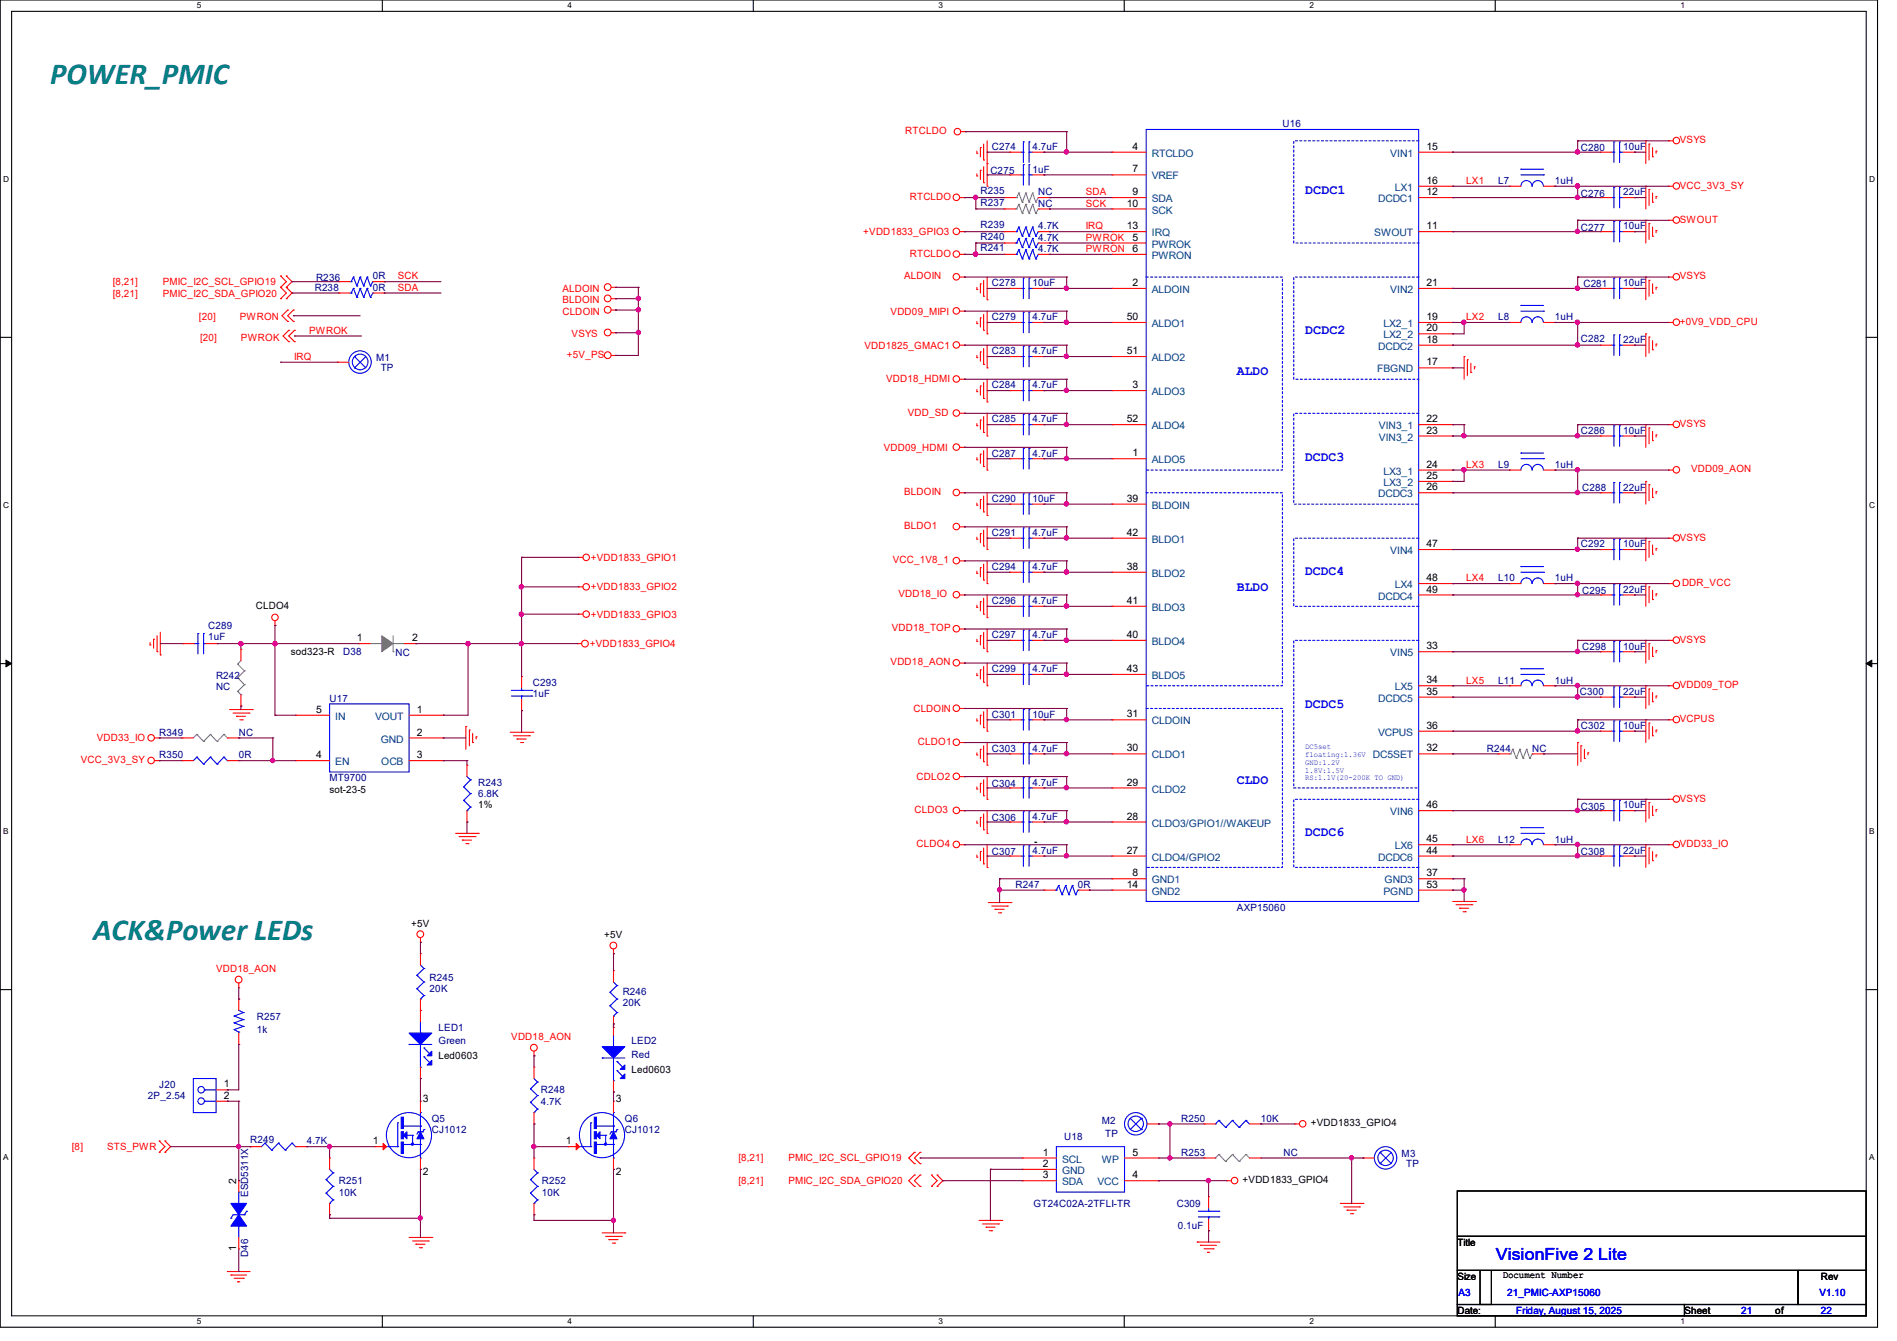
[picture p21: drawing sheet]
<svg xmlns="http://www.w3.org/2000/svg" width="297mm" height="210mm" viewBox="0 0 297 210" stroke-linecap="round" stroke-linejoin="round" font-family="sans-serif">
<defs><g id="words">
<g font-size="4.8" fill="#008080">
<text x="7.9" y="13.1">POWER_PMIC</text>
<text x="14.6" y="147.2">ACK&amp;Power LEDs</text>
</g>
<text font-size="2.6" fill="#00f" x="234.2" y="197.4">VisionFive 2 Lite</text>
<g font-size="2.1" fill="#00f">
<text x="204.3" y="30.4">DCDC1</text>
<text x="204.3" y="52.2">DCDC2</text>
<text x="193.7" y="58.8">ALDO</text>
<text x="204.3" y="72.1">DCDC3</text>
<text x="193.7" y="92.6">BLDO</text>
<text x="204.3" y="90.1">DCDC4</text>
<text x="204.3" y="110.9">DCDC5</text>
<text x="193.7" y="122.8">CLDO</text>
<text x="204.3" y="131">DCDC6</text>
</g>
<g font-size="1.6" fill="#f00">
<text x="141.7" y="21">RTCLDO</text>
<text x="263" y="22.4">VSYS</text>
<text x="229.6" y="28.8">LX1</text>
<text x="263" y="29.5">VCC_3V3_SY</text>
<text x="142.5" y="31.3">RTCLDO</text>
<text x="170" y="30.6">SDA</text>
<text x="170" y="32.4">SCK</text>
<text x="170" y="35.9">IRQ</text>
<text x="263" y="34.9">SWOUT</text>
<text x="135.2" y="36.8">+VDD1833_GPIO3</text>
<text x="142.5" y="40.2">RTCLDO</text>
<text x="170" y="37.7">PWROK</text>
<text x="170" y="39.5">PWRON</text>
<text x="17.7" y="46.4">[8,21]</text>
<text x="17.7" y="44.7">[8,21]</text>
<text x="25.5" y="46.4">PMIC_I2C_SDA_GPIO20</text>
<text x="25.5" y="44.7">PMIC_I2C_SCL_GPIO19</text>
<text x="62.3" y="45.5">SDA</text>
<text x="62.3" y="43.8">SCK</text>
<text x="88.1" y="45.7">ALDOIN</text>
<text x="88.1" y="47.5">BLDOIN</text>
<text x="141.6" y="43.8">ALDOIN</text>
<text x="263" y="43.8">VSYS</text>
<text x="31.2" y="50.2">[20]</text>
<text x="31.3" y="53.3">[20]</text>
<text x="37.5" y="50.2">PWRON</text>
<text x="37.7" y="53.3">PWROK</text>
<text x="48.4" y="52.3">PWROK</text>
<text x="88.1" y="49.3">CLDOIN</text>
<text x="89.5" y="52.8">VSYS</text>
<text x="139.4" y="49.3">VDD09_MIPI</text>
<text x="229.6" y="50.2">LX2</text>
<text x="263" y="50.9">+0V9_VDD_CPU</text>
<text x="46.1" y="56.4">IRQ</text>
<text x="88.8" y="56">+5V_PS</text>
<text x="135.3" y="54.6">VDD1825_GMAC1</text>
<text x="138.7" y="59.8">VDD18_HDMI</text>
<text x="142.1" y="65.1">VDD_SD</text>
<text x="138.4" y="70.6">VDD09_HDMI</text>
<text x="263" y="66.9">VSYS</text>
<text x="141.6" y="77.6">BLDOIN</text>
<text x="229.6" y="73.3">LX3</text>
<text x="264.8" y="74">VDD09_AON</text>
<text x="141.6" y="82.9">BLDO1</text>
<text x="92.5" y="87.8">+VDD1833_GPIO1</text>
<text x="139.8" y="88.2">VCC_1V8_1</text>
<text x="263" y="84.7">VSYS</text>
<text x="92.5" y="92.5">+VDD1833_GPIO2</text>
<text x="140.7" y="93.6">VDD18_IO</text>
<text x="229.6" y="91.1">LX4</text>
<text x="263.4" y="91.8">DDR_VCC</text>
<text x="92.3" y="101.3">+VDD1833_GPIO4</text>
<text x="92.5" y="96.7">+VDD1833_GPIO3</text>
<text x="139.6" y="98.9">VDD18_TOP</text>
<text x="263" y="100.7">VSYS</text>
<text x="139.4" y="104.2">VDD18_AON</text>
<text x="229.6" y="107.1">LX5</text>
<text x="263" y="107.8">VDD09_TOP</text>
<text x="143" y="111.5">CLDOIN</text>
<text x="263" y="113.1">VCPUS</text>
<text x="12.7" y="119.5">VCC_3V3_SY</text>
<text x="15.2" y="116.1">VDD33_IO</text>
<text x="143.7" y="116.7">CLDO1</text>
<text x="143.5" y="122.2">CDLO2</text>
<text x="263" y="125.6">VSYS</text>
<text x="143.2" y="127.3">CLDO3</text>
<text x="229.6" y="131.9">LX6</text>
<text x="143.5" y="132.7">CLDO4</text>
<text x="263" y="132.7">VDD33_IO</text>
<text x="33.8" y="152.2">VDD18_AON</text>
<text x="80.1" y="162.9">VDD18_AON</text>
<text x="11.3" y="180.1">[8]</text>
<text x="16.8" y="180.1">STS_PWR</text>
<text x="115.6" y="181.9">[8,21]</text>
<text x="115.6" y="185.5">[8,21]</text>
<text x="123.4" y="181.9">PMIC_I2C_SCL_GPIO19</text>
<text x="123.4" y="185.5">PMIC_I2C_SDA_GPIO20</text>
</g>
<g font-size="1.6" fill="#000080">
<text x="155.3" y="23.5">C274</text>
<text x="161.7" y="23.5">4.7uF</text>
<text x="200.8" y="19.9">U16</text>
<text x="247.5" y="23.7">C280</text>
<text x="254.1" y="23.5">10uF</text>
<text x="155.1" y="27.2">C275</text>
<text x="161.7" y="27.1">1uF</text>
<text x="234.6" y="28.8">L7</text>
<text x="243.5" y="28.8">1uH</text>
<text x="153.5" y="32.2">R237</text>
<text x="153.5" y="35.8">R239</text>
<text x="153.5" y="30.4">R235</text>
<text x="162.6" y="32.4">NC</text>
<text x="162.6" y="35.9">4.7K</text>
<text x="162.6" y="30.6">NC</text>
<text x="247.5" y="30.8">C276</text>
<text x="254.1" y="35.9">10uF</text>
<text x="254.1" y="30.6">22uF</text>
<text x="153.5" y="39.3">R241</text>
<text x="153.5" y="37.5">R240</text>
<text x="162.6" y="39.5">4.7K</text>
<text x="162.6" y="37.7">4.7K</text>
<text x="247.5" y="36.1">C277</text>
<text x="49.3" y="45.5">R238</text>
<text x="49.5" y="43.9">R236</text>
<text x="58.4" y="45.5">0R</text>
<text x="58.4" y="43.8">0R</text>
<text x="155.3" y="44.8">C278</text>
<text x="161.7" y="44.8">10uF</text>
<text x="247.9" y="45">C281</text>
<text x="254.1" y="44.8">10uF</text>
<text x="155.3" y="50.2">C279</text>
<text x="161.7" y="50.2">4.7uF</text>
<text x="234.6" y="50.2">L8</text>
<text x="243.5" y="50.2">1uH</text>
<text x="247.5" y="53.5">C282</text>
<text x="254.1" y="53.7">22uF</text>
<text x="58.9" y="56.6">M1</text>
<text x="59.6" y="58.2">TP</text>
<text x="155.3" y="55.5">C283</text>
<text x="161.7" y="55.5">4.7uF</text>
<text x="155.3" y="60.8">C284</text>
<text x="161.7" y="60.8">4.7uF</text>
<text x="155.3" y="66.2">C285</text>
<text x="155.3" y="71.5">C287</text>
<text x="161.7" y="66.2">4.7uF</text>
<text x="161.7" y="71.5">4.7uF</text>
<text x="247.5" y="67.9">C286</text>
<text x="254.1" y="67.9">10uF</text>
<text x="234.6" y="73.3">L9</text>
<text x="243.5" y="73.3">1uH</text>
<text x="247.7" y="76.8">C288</text>
<text x="254.1" y="76.8">22uF</text>
<text x="155.3" y="78.6">C290</text>
<text x="155.3" y="83.9">C291</text>
<text x="161.7" y="78.6">10uF</text>
<text x="161.7" y="83.9">4.7uF</text>
<text x="155.3" y="89.3">C294</text>
<text x="161.7" y="89.3">4.7uF</text>
<text x="247.5" y="85.7">C292</text>
<text x="254.1" y="85.7">10uF</text>
<text x="155.3" y="94.6">C296</text>
<text x="161.7" y="94.6">4.7uF</text>
<text x="234.6" y="91.1">L10</text>
<text x="243.5" y="91.1">1uH</text>
<text x="247.7" y="93">C295</text>
<text x="254.1" y="92.8">22uF</text>
<text x="32.6" y="98.5">C289</text>
<text x="32.6" y="100.3">1uF</text>
<text x="155.3" y="99.9">C297</text>
<text x="161.7" y="99.9">4.7uF</text>
<text x="247.7" y="101.7">C298</text>
<text x="254.1" y="101.7">10uF</text>
<text x="33.8" y="106.3">R242</text>
<text x="53.7" y="102.6">D38</text>
<text x="61.9" y="102.8">NC</text>
<text x="83.4" y="107.4">C293</text>
<text x="155.3" y="105.3">C299</text>
<text x="161.7" y="105.3">4.7uF</text>
<text x="234.6" y="107.1">L11</text>
<text x="243.5" y="107.1">1uH</text>
<text x="33.8" y="108.1">NC</text>
<text x="51.6" y="109.9">U17</text>
<text x="83.4" y="109.2">1uF</text>
<text x="155.3" y="112.4">C301</text>
<text x="161.7" y="112.4">10uF</text>
<text x="247.4" y="108.8">C300</text>
<text x="254.1" y="108.8">22uF</text>
<text x="24.9" y="118.8">R350</text>
<text x="24.9" y="115.2">R349</text>
<text x="37.4" y="118.8">0R</text>
<text x="37.4" y="115.2">NC</text>
<text x="155.3" y="117.7">C303</text>
<text x="161.7" y="117.7">4.7uF</text>
<text x="232.8" y="117.7">R244</text>
<text x="239.9" y="117.7">NC</text>
<text x="247.5" y="114.2">C302</text>
<text x="254.1" y="114.2">10uF</text>
<text x="51.6" y="122.3">MT9700</text>
<text x="74.9" y="123.1">R243</text>
<text x="74.9" y="124.8">6.8K</text>
<text x="155.3" y="123.2">C304</text>
<text x="161.7" y="123.1">4.7uF</text>
<text x="155.3" y="128.6">C306</text>
<text x="161.7" y="128.4">4.7uF</text>
<text x="234.6" y="131.9">L12</text>
<text x="243.5" y="131.9">1uH</text>
<text x="247.5" y="126.8">C305</text>
<text x="254.1" y="126.6">10uF</text>
<text x="155.3" y="133.9">C307</text>
<text x="161.7" y="133.7">4.7uF</text>
<text x="247.5" y="133.9">C308</text>
<text x="254.1" y="133.7">22uF</text>
<text x="159" y="139.1">R247</text>
<text x="168.8" y="139.1">0R</text>
<text x="193.7" y="142.6">AXP15060</text>
<text x="67.3" y="153.6">R245</text>
<text x="67.3" y="155.4">20K</text>
<text x="97.5" y="155.8">R246</text>
<text x="40.2" y="159.7">R257</text>
<text x="40.2" y="161.8">1k</text>
<text x="68.7" y="161.5">LED1</text>
<text x="97.5" y="157.6">20K</text>
<text x="68.7" y="163.6">Green</text>
<text x="98.9" y="163.6">LED2</text>
<text x="98.9" y="165.7">Red</text>
<text x="23.2" y="172.1">2P_2.54</text>
<text x="24.9" y="170.3">J20</text>
<text x="84.7" y="171.2">R248</text>
<text x="84.7" y="173">4.7K</text>
<text x="39.2" y="179.1">R249</text>
<text x="48" y="179.2">4.7K</text>
<text x="67.6" y="175.7">Q5</text>
<text x="67.6" y="177.5">CJ1012</text>
<text x="97.8" y="175.7">Q6</text>
<text x="97.8" y="177.5">CJ1012</text>
<text x="166.6" y="178.5">U18</text>
<text x="172.5" y="176">M2</text>
<text x="173.1" y="178">TP</text>
<text x="185" y="175.7">R250</text>
<text x="197.4" y="175.7">10K</text>
<text x="53" y="185.5">R251</text>
<text x="84.8" y="185.5">R252</text>
<text x="185" y="181">R253</text>
<text x="201" y="181">NC</text>
<text x="219.5" y="181.2">M3</text>
<text x="220.2" y="182.8">TP</text>
<text x="38.9" y="187.4" transform="rotate(-90 38.9 187.4)">ESD5311X</text>
<text x="53" y="187.2">10K</text>
<text x="84.8" y="187.2">10K</text>
<text x="161.8" y="189">GT24C02A-2TFLI-TR</text>
<text x="184.2" y="189">C309</text>
<text x="38.9" y="196.8" transform="rotate(-90 38.9 196.8)">D46</text>
<text x="184.4" y="192.4">0.1uF</text>
</g>
<g font-size="1.6">
<text x="177.3" y="23.5">4</text>
<text x="223.3" y="23.5">15</text>
<text x="177.3" y="27">7</text>
<text x="223.3" y="28.8">16</text>
<text x="176.4" y="32.3">10</text>
<text x="176.4" y="35.9">13</text>
<text x="177.3" y="30.6">9</text>
<text x="223.3" y="35.9">11</text>
<text x="223.3" y="30.6">12</text>
<text x="177.3" y="37.7">5</text>
<text x="177.3" y="39.5">6</text>
<text x="177.3" y="44.8">2</text>
<text x="223.3" y="44.8">21</text>
<text x="176.4" y="50.1">50</text>
<text x="223.3" y="53.7">18</text>
<text x="223.3" y="50.1">19</text>
<text x="223.3" y="51.9">20</text>
<text x="176.4" y="55.5">51</text>
<text x="223.3" y="57.2">17</text>
<text x="177.3" y="60.8">3</text>
<text x="176.4" y="66.1">52</text>
<text x="177.3" y="71.5">1</text>
<text x="223.3" y="66.1">22</text>
<text x="223.3" y="67.9">23</text>
<text x="223.3" y="73.2">24</text>
<text x="223.3" y="75">25</text>
<text x="223.3" y="76.8">26</text>
<text x="176.4" y="78.6">39</text>
<text x="176.4" y="83.9">42</text>
<text x="176.4" y="89.2">38</text>
<text x="223.3" y="85.7">47</text>
<text x="40" y="95.3">CLDO4</text>
<text x="176.4" y="94.6">41</text>
<text x="223.3" y="91">48</text>
<text x="223.3" y="92.8">49</text>
<text x="55.9" y="100.4">1</text>
<text x="64.6" y="100.4">2</text>
<text x="176.4" y="99.9">40</text>
<text x="223.3" y="101.7">33</text>
<text x="45.6" y="102.6">sod323-R</text>
<text x="176.4" y="105.2">43</text>
<text x="223.3" y="107">34</text>
<text x="49.5" y="111.6">5</text>
<text x="65.3" y="111.6">1</text>
<text x="176.4" y="112.4">31</text>
<text x="223.3" y="108.8">35</text>
<text x="49.5" y="118.7">4</text>
<text x="65.3" y="118.7">3</text>
<text x="65.3" y="115.2">2</text>
<text x="176.4" y="117.7">30</text>
<text x="223.3" y="117.7">32</text>
<text x="223.3" y="114.1">36</text>
<text x="51.6" y="124.1">sot-23-5</text>
<text x="176.4" y="123">29</text>
<text x="74.9" y="126.6">1%</text>
<text x="176.4" y="128.4">28</text>
<text x="223.3" y="131.9">45</text>
<text x="223.3" y="126.6">46</text>
<text x="176.4" y="133.7">27</text>
<text x="177.3" y="137.2">8</text>
<text x="223.3" y="137.2">37</text>
<text x="223.3" y="133.7">44</text>
<text x="176.4" y="139">14</text>
<text x="223.3" y="139">53</text>
<text x="64.4" y="145.1">+5V</text>
<text x="94.6" y="146.9">+5V</text>
<text x="68.7" y="165.9">Led0603</text>
<text x="35.1" y="170.3">1</text>
<text x="35.1" y="172.1">2</text>
<text x="66.2" y="172.6">3</text>
<text x="96.4" y="172.6">3</text>
<text x="98.9" y="168">Led0603</text>
<text x="58.4" y="179.2">1</text>
<text x="88.6" y="179.2">1</text>
<text x="205.2" y="176.4">+VDD1833_GPIO4</text>
<text x="37" y="185.5" transform="rotate(-90 37 185.5)">2</text>
<text x="66.2" y="184">2</text>
<text x="96.4" y="184">2</text>
<text x="163.3" y="181">1</text>
<text x="163.3" y="182.8">2</text>
<text x="163.3" y="184.5">3</text>
<text x="177.3" y="184.5">4</text>
<text x="177.3" y="181">5</text>
<text x="194.6" y="185.3">+VDD1833_GPIO4</text>
<text x="37" y="195.9" transform="rotate(-90 37 195.9)">1</text>
<text x="228.2" y="195.1">Title</text>
<text x="228.2" y="200.4">Size</text>
<text x="235.3" y="200.2">Document Number</text>
<text x="285.1" y="200.4">Rev</text>
<text x="228.2" y="205.7">Date:</text>
<text x="263.7" y="205.7">Sheet</text>
<text x="278" y="205.7">of</text>
</g>
<g font-size="1.6" fill="#004080">
<text x="180.3" y="24.6">RTCLDO</text>
<text x="180.3" y="28.1">VREF</text>
<text x="217.7" y="24.6">VIN1</text>
<text x="218.4" y="29.9">LX1</text>
<text x="180.3" y="31.7">SDA</text>
<text x="180.3" y="33.4">SCK</text>
<text x="215.8" y="31.7">DCDC1</text>
<text x="180.3" y="38.8">PWROK</text>
<text x="180.3" y="40.6">PWRON</text>
<text x="180.3" y="37">IRQ</text>
<text x="215.2" y="37">SWOUT</text>
<text x="180.3" y="45.9">ALDOIN</text>
<text x="217.7" y="45.9">VIN2</text>
<text x="180.3" y="51.2">ALDO1</text>
<text x="216.6" y="51.2">LX2_1</text>
<text x="216.6" y="53">LX2_2</text>
<text x="180.3" y="56.6">ALDO2</text>
<text x="215.6" y="58.3">FBGND</text>
<text x="215.8" y="54.8">DCDC2</text>
<text x="180.3" y="61.9">ALDO3</text>
<text x="180.3" y="67.2">ALDO4</text>
<text x="215.9" y="67.2">VIN3_1</text>
<text x="215.9" y="69">VIN3_2</text>
<text x="180.3" y="72.6">ALDO5</text>
<text x="215.8" y="77.9">DCDC3</text>
<text x="216.6" y="74.3">LX3_1</text>
<text x="216.6" y="76.1">LX3_2</text>
<text x="180.3" y="79.7">BLDOIN</text>
<text x="180.3" y="85">BLDO1</text>
<text x="217.7" y="86.8">VIN4</text>
<text x="180.3" y="90.3">BLDO2</text>
<text x="180.3" y="95.7">BLDO3</text>
<text x="215.8" y="93.9">DCDC4</text>
<text x="218.4" y="92.1">LX4</text>
<text x="180.3" y="101">BLDO4</text>
<text x="180.3" y="106.3">BLDO5</text>
<text x="217.7" y="102.8">VIN5</text>
<text x="52.5" y="112.7">IN</text>
<text x="58.7" y="112.7">VOUT</text>
<text x="180.3" y="113.5">CLDOIN</text>
<text x="215.8" y="109.9">DCDC5</text>
<text x="218.4" y="108.1">LX5</text>
<text x="52.5" y="119.8">EN</text>
<text x="59.6" y="116.3">GND</text>
<text x="59.7" y="119.8">OCB</text>
<text x="180.3" y="118.8">CLDO1</text>
<text x="215" y="118.8">DC5SET</text>
<text x="215.8" y="115.2">VCPUS</text>
<text x="180.3" y="124.1">CLDO2</text>
<text x="180.3" y="129.5">CLDO3/GPIO1//WAKEUP</text>
<text x="217.7" y="127.7">VIN6</text>
<text x="180.3" y="134.8">CLDO4/GPIO2</text>
<text x="215.8" y="134.8">DCDC6</text>
<text x="218.4" y="133">LX6</text>
<text x="180.3" y="138.3">GND1</text>
<text x="180.3" y="140.1">GND2</text>
<text x="216.6" y="140.1">PGND</text>
<text x="216.8" y="138.3">GND3</text>
<text x="166.3" y="182.1">SCL</text>
<text x="166.3" y="183.9">GND</text>
<text x="166.3" y="185.6">SDA</text>
<text x="171.8" y="185.6">VCC</text>
<text x="172.5" y="182.1">WP</text>
</g>
<g font-size="1.6" fill="#00f">
<text x="228.3" y="202.9">A3</text>
<text x="236" y="202.9">21_PMIC-AXP15060</text>
<text x="284.9" y="202.9">V1.10</text>
<text x="237.4" y="205.7">Friday, August 15, 2025</text>
<text x="272.6" y="205.7">21</text>
<text x="285.1" y="205.7">22</text>
</g>
<g font-size="1.3">
<text x="30.8" y="1.3">5</text>
<text x="88.9" y="1.3">4</text>
<text x="146.9" y="1.3">3</text>
<text x="205" y="1.3">2</text>
<text x="263.1" y="1.3">1</text>
<text x=".5" y="28.4">D</text>
<text x="292.7" y="28.4">D</text>
<text x=".5" y="79.5">C</text>
<text x="292.7" y="79.5">C</text>
<text x=".5" y="130.6">B</text>
<text x="292.7" y="130.6">B</text>
<text x=".5" y="181.7">A</text>
<text x="292.7" y="181.7">A</text>
<text x="30.8" y="207.4">5</text>
<text x="88.9" y="207.4">4</text>
<text x="146.9" y="207.4">3</text>
<text x="205" y="207.4">2</text>
<text x="263.1" y="207.4">1</text>
</g>
<g font-size="1.2" fill="#00f">
<text x="204.3" y="117.3">DC5set</text>
<text x="204.3" y="118.5">floating:1.36V</text>
<text x="204.3" y="119.8">GND:1.2V</text>
<text x="204.3" y="121">1.8V:1.5V</text>
<text x="204.3" y="122.2">RS:1.1V(20-200K TO GND)</text>
</g>
</g></defs>
<path d="M0 0h294v207.9h-294zM1.8 1.8h290.4v204.3h-290.4z" fill="none" stroke="#000" stroke-width=".17"/>
<g fill="#fff">
<path d="M30.8 .2h.7v1.4h-.7z"/>
<path d="M30.8 206.2h.7v1.4h-.7z"/>
</g>
<path d="M59.9 0v1.8M59.9 206.1v1.8" fill="none" stroke="#000" stroke-width=".17"/>
<g fill="#fff">
<path d="M88.9 .2h.6v1.4h-.6z"/>
<path d="M88.9 206.2h.6v1.4h-.6z"/>
</g>
<path d="M117.9 0v1.8M117.9 206.1v1.8" fill="none" stroke="#000" stroke-width=".17"/>
<g fill="#fff">
<path d="M146.9 .2h.7v1.4h-.7z"/>
<path d="M146.9 206.2h.7v1.4h-.7z"/>
</g>
<path d="M176 0v1.8M176 206.1v1.8" fill="none" stroke="#000" stroke-width=".17"/>
<g fill="#fff">
<path d="M205 .2h.7v1.4h-.7z"/>
<path d="M205 206.2h.7v1.4h-.7z"/>
</g>
<path d="M234.1 0v1.8M234.1 206.1v1.8" fill="none" stroke="#000" stroke-width=".17"/>
<g fill="#fff">
<path d="M263.1 .2h.7v1.4h-.7z"/>
<path d="M263.1 206.2h.7v1.4h-.7z"/>
<path d="M.5 27.3h.9v1.4h-.9z"/>
<path d="M292.7 27.3h.8v1.4h-.8z"/>
<path d="M.5 78.4h.9v1.4h-.9z"/>
<path d="M292.7 78.4h.8v1.4h-.8z"/>
</g>
<path d="M0 52.8h1.8M292.2 52.8h1.8" fill="none" stroke="#000" stroke-width=".17"/>
<g fill="#fff">
<path d="M.5 129.5h.8v1.4h-.8z"/>
<path d="M292.7 129.5h.8v1.4h-.8z"/>
</g>
<path d="M0 103.9h1.8M292.2 103.9h1.8" fill="none" stroke="#000" stroke-width=".17"/>
<path d="M.9 103.4l.9 .5-.9 .5zM292.2 103.9l.9-.5v1z" fill="#000" stroke="#000" stroke-width=".16"/>
<g fill="#fff">
<path d="M.5 180.5h.8v1.4h-.8z"/>
<path d="M292.7 180.5h.8v1.4h-.8z"/>
</g>
<path d="M162 131.9h.2M162.2 131.9h.1M0 155h1.8M292.2 155h1.8M228.2 186.5h64v7.1h-64zM228.2 193.6h64v5.4h-64zM228.2 199h5.3v5.3h-5.3zM231.7 199h49.8v5.3h-49.8zM281.5 199h10.7v5.3h-10.7zM228.2 204.3h35.5v1.8h-35.5zM263.7 204.3h28.5v1.8h-28.5z" fill="none" stroke="#000" stroke-width=".17"/>
<g fill="none" stroke="#f00" stroke-width=".17">
<path d="M150.3 30.9h.7M150.3 36.3h.7M150.3 39.8h.7M150.5 20.6h.7M151 30.9h.1M151 36.3h.1M151 39.8h.1M151.2 20.6h.1M153 24h.1M153 27.6h.1M153 23.7v.3M153 27.2v.4"/>
<path d="M153.5 23.1h.1M153.5 26.7h.1M153.5 23.1v1.5M153.5 26.7v1.4M154 25.1h.1M154 28.6h.1M154 22.6v2.5M154 26.1v2.5M154.6 25.6h.1M154.6 29.2h.1M154.6 22.1v7.1M157.2 39.8h.1"/>
<path d="M157.2 32.7h.1M157.2 36.3h.1M157.2 38.1h.1M157.2 30.9h.1M157.2 30.9h1.8M157.2 36.3h1.8M157.2 39.8h1.8M157.2 32.7h1.8M157.2 38.1h1.8M158.1 27.4h.1M158.1 23.8h.1M158.1 27.4h1.8"/>
<path d="M158.1 23.8h1.8M161.7 27.4h1.7M161.7 23.8h1.7M162.6 30.9h1.7M162.6 36.3h1.7M162.6 39.8h1.7M162.6 32.7h1.7M162.6 38.1h1.7M163.4 27.4h.1M163.4 23.8h.1M164.3 39.8h.1M164.3 32.7h.1"/>
<path d="M164.3 36.3h.1M164.3 38.1h.1M164.3 30.9h.1M174.1 23.8h.1M174.1 38.1h.1M174.1 39.8h.1M174.1 27.4h.1M174.1 30.9h.1M174.1 32.7h.1M174.1 36.3h.1M174.1 30.9h5.4M174.1 36.3h5.4"/>
<path d="M174.1 39.8h5.4M174.1 27.4h5.4M174.1 23.8h5.4M174.1 32.7h5.4M174.1 38.1h5.4M222.1 29.2h5.4M222.1 30.9h5.4M222.1 36.3h5.4M222.1 23.8h5.4M227.5 36.3h.1M227.5 30.9h.1M227.5 23.8h.1"/>
<path d="M227.5 29.2h.1M236.3 29.2h.1M236.3 29.2h1.8M241.7 29.2h1.8M243.5 29.2h.1M250.6 36.3h.1M250.6 30.9h.1M250.6 23.8h.1M250.6 30.9h1.7M250.6 36.3h1.7M250.6 23.8h1.7M254.1 30.9h1.8"/>
<path d="M254.1 36.3h1.8M254.1 23.8h1.8M255.9 36.3h.1M255.9 30.9h.1M255.9 23.8h.1M257.7 29.2h.1M257.7 22.1h.1M257.7 34.5h.1M257.7 22.1v3.5M257.7 29.2v3.5M257.7 34.5v3.6M258.2 29.7h.1"/>
<path d="M258.2 22.6h.1M258.2 35h.1M258.2 22.6v2.5M258.2 29.7v2.5M258.2 35v2.5M258.7 31.7h.1M258.7 24.6h.1M258.7 37h.1M258.7 23.1v1.5M258.7 30.2v1.5M258.7 35.6v1.4M259.3 30.8h.1"/>
<path d="M259.3 23.7h.1M259.3 36.1h.1M259.3 23.7v.3M259.3 30.8v.3M259.3 36.1v.3M261.2 29.2h.1M261.2 22.1h.1M261.2 34.5h.1M261.2 29.2h.8M261.2 22.1h.8M261.2 34.5h.8M43.9 46.8h.1"/>
<path d="M43.9 45h.1M43.9 43.2h.1M43.9 45l.9 .9-.9 .9M43.9 43.2l.9 .9-.9 .9M44.8 45h.1M44.8 46.8h.1M44.8 43.2h.1M44.8 45l.9 .9-.9 .9M44.8 43.2l.9 .9-.9 .9M45 50.3h.1M45 48.6h.1M45 48.6l-.8 .8 .8 .9"/>
<path d="M45.2 53.5h.1M45.2 51.7h.1M45.2 51.7l-.9 .9 .9 .9M45.9 50.3h.1M45.9 48.6h.1M45.9 48.6l-.9 .8 .9 .9M46.1 53.5h.1M46.1 51.7h.1M46.1 51.7l-.9 .9 .9 .9M52.8 56.7h.1M52.8 56.7h1.8M53 45.9h.1"/>
<path d="M53 44.1h.1M53 45.9h1.8M53 44.1h1.8M58.4 45.9h1.8M58.4 44.1h1.8M60.2 45.9h.1M60.2 44.1h.1M95.7 45h.7M95.7 46.8h.7M95.7 48.6h.7M95.7 55.7h.7M95.7 52.1h.7"/>
<path d="M96.4 45h.1M96.4 46.8h.1M96.4 48.6h.1M96.4 55.7h.1M96.4 52.1h.1M150.3 43.4h.7M150.3 48.7h.7M150.3 54.1h.7M150.3 59.4h.7M151 43.4h.1M151 48.7h.1M151 54.1h.1"/>
<path d="M151 59.4h.1M153 45.3h.1M153 50.7h.1M153 56h.1M153 45v.3M153 50.3v.4M153 55.7v.3M153.5 44.4h.1M153.5 49.8h.1M153.5 55.1h.1M153.5 44.4v1.5M153.5 49.8v1.4"/>
<path d="M153.5 55.1v1.5M154 46.4h.1M154 51.7h.1M154 57.1h.1M154 43.9v2.5M154 49.2v2.5M154 54.6v2.5M154 59.9v2.5M154.6 46.9h.1M154.6 52.3h.1M154.6 57.6h.1M154.6 43.4v3.5"/>
<path d="M154.6 48.7v3.6M154.6 54.1v3.5M154.6 59.4v3.5M158.1 45.2h.1M158.1 50.5h.1M158.1 55.8h.1M158.1 50.5h1.8M158.1 45.2h1.8M158.1 55.8h1.8M161.7 50.5h1.7M161.7 45.2h1.7M161.7 55.8h1.7"/>
<path d="M163.4 45.2h.1M163.4 50.5h.1M163.4 55.8h.1M174.1 45.2h.1M174.1 50.5h.1M174.1 55.8h.1M174.1 50.5h5.4M174.1 45.2h5.4M174.1 55.8h5.4M222.1 54.1h5.4M222.1 50.5h5.4M222.1 45.2h5.4"/>
<path d="M222.1 57.6h5.4M222.1 52.3h5.4M227.5 57.6h.1M227.5 54.1h.1M227.5 50.5h.1M227.5 52.3h.1M227.5 45.2h.1M229.2 55.8h.1M229.2 55.8v3.6M229.7 56.3h.1M229.7 56.3v2.5M230.3 58.3h.1"/>
<path d="M230.3 56.9v1.4M230.8 57.4h.1M230.8 57.4v.4M236.3 50.5h.1M236.3 50.5h1.8M241.7 50.5h1.8M243.5 50.5h.1M250.6 54.1h.1M250.6 45.2h.1M250.6 54.1h1.7M250.6 45.2h1.7M254.1 54.1h1.8"/>
<path d="M254.1 45.2h1.8M255.9 54.1h.1M255.9 45.2h.1M257.7 52.3h.1M257.7 43.4h.1M257.7 43.4v3.5M257.7 52.3v3.5M258.2 52.8h.1M258.2 43.9h.1M258.2 43.9v2.5M258.2 52.8v2.5M258.7 54.8h.1"/>
<path d="M258.7 45.9h.1M258.7 44.4v1.5M258.7 53.3v1.5M259.3 53.9h.1M259.3 45h.1M259.3 45v.3M259.3 53.9v.3M261.2 43.4h.1M261.2 50.5h.1M261.2 43.4h.8M261.2 50.5h.8M150.3 64.7h.7"/>
<path d="M150.3 70.1h.7M150.3 77.2h.7M151 64.7h.1M151 70.1h.1M151 77.2h.1M153 61.3h.1M153 66.7h.1M153 72h.1M153 79.1h.1M153 61v.3M153 66.3v.4M153 71.7v.3"/>
<path d="M153 78.8v.3M153.5 60.5h.1M153.5 65.8h.1M153.5 71.1h.1M153.5 78.2h.1M153.5 60.5v1.4M153.5 65.8v1.4M153.5 71.1v1.5M153.5 78.2v1.5M154 62.4h.1M154 67.7h.1M154 73.1h.1"/>
<path d="M154 65.2v2.5M154 70.6v2.5M154 77.7v2.5M154.6 62.9h.1M154.6 68.3h.1M154.6 73.6h.1M154.6 64.7v3.6M154.6 70.1v3.5M154.6 77.2v3.5M158.1 79h.1M158.1 66.5h.1M158.1 61.2h.1"/>
<path d="M158.1 71.8h.1M158.1 66.5h1.8M158.1 79h1.8M158.1 61.2h1.8M158.1 71.8h1.8M161.7 66.5h1.7M161.7 79h1.7M161.7 61.2h1.7M161.7 71.8h1.7M163.4 79h.1M163.4 66.5h.1M163.4 61.2h.1"/>
<path d="M163.4 71.8h.1M174.1 71.8h.1M174.1 61.2h.1M174.1 79h.1M174.1 66.5h.1M174.1 66.5h5.4M174.1 79h5.4M174.1 61.2h5.4M174.1 71.8h5.4M222.1 66.5h5.4M222.1 77.2h5.4M222.1 73.6h5.4"/>
<path d="M222.1 68.3h5.4M222.1 75.4h5.4M227.5 66.5h.1M227.5 68.3h.1M227.5 73.6h.1M227.5 75.4h.1M227.5 77.2h.1M236.3 73.6h.1M236.3 73.6h1.8M241.7 73.6h1.8M243.5 73.6h.1M250.6 77.2h.1"/>
<path d="M250.6 68.3h.1M250.6 77.2h1.7M250.6 68.3h1.7M254.1 77.2h1.8M254.1 68.3h1.8M255.9 77.2h.1M255.9 68.3h.1M257.7 75.4h.1M257.7 66.5h.1M257.7 66.5v3.6M257.7 75.4v3.6M258.2 75.9h.1"/>
<path d="M258.2 67h.1M258.2 67v2.5M258.2 75.9v2.5M258.7 77.9h.1M258.7 69h.1M258.7 67.6v1.4M258.7 76.5v1.4M259.3 77h.1M259.3 68.1h.1M259.3 68.1v.4M259.3 77v.3M261.2 66.5h.1"/>
<path d="M261.2 73.6h.1M261.2 66.5h.8M261.2 73.6h.8M24.6 99.6v2.5M25.1 99v3.6M43.1 98h.1M43.1 97.2v.8M90.6 91.9h.1M90.6 96.2h.1M90.6 87.3h.1M90.6 91.9h.7M90.6 96.2h.7"/>
<path d="M90.6 87.3h.7M150.3 82.5h.7M150.3 87.8h.7M150.3 98.5h.7M150.3 93.2h.7M151 82.5h.1M151 87.8h.1M151 98.5h.1M151 93.2h.1M153 84.5h.1M153 89.8h.1M153 95.1h.1"/>
<path d="M153 84.1v.4M153 89.5v.3M153 94.8v.3M153.5 83.6h.1M153.5 88.9h.1M153.5 94.2h.1M153.5 99.6h.1M153.5 83.6v1.4M153.5 88.9v1.4M153.5 94.2v1.5M153.5 99.6v1.4M154 80.2h.1"/>
<path d="M154 85.5h.1M154 90.8h.1M154 96.2h.1M154 83v2.5M154 88.3v2.5M154 93.7v2.5M154 99v2.5M154.6 80.7h.1M154.6 86.1h.1M154.6 91.4h.1M154.6 96.7h.1M154.6 82.5v3.6"/>
<path d="M154.6 87.8v3.6M154.6 93.2v3.5M154.6 98.5v3.6M158.1 89.6h.1M158.1 95h.1M158.1 84.3h.1M158.1 84.3h1.8M158.1 89.6h1.8M158.1 95h1.8M161.7 84.3h1.7M161.7 89.6h1.7M161.7 95h1.7"/>
<path d="M163.4 89.6h.1M163.4 95h.1M163.4 84.3h.1M174.1 89.6h.1M174.1 95h.1M174.1 84.3h.1M174.1 84.3h5.4M174.1 89.6h5.4M174.1 95h5.4M222.1 93.2h5.4M222.1 91.4h5.4M222.1 86.1h5.4"/>
<path d="M227.5 86.1h.1M227.5 91.4h.1M227.5 93.2h.1M236.3 91.4h.1M236.3 91.4h1.8M241.7 91.4h1.8M243.5 91.4h.1M250.6 86.1h.1M250.6 93.2h.1M250.6 93.2h1.7M250.6 86.1h1.7M254.1 93.2h1.8"/>
<path d="M254.1 86.1h1.8M255.9 86.1h.1M255.9 93.2h.1M257.7 91.4h.1M257.7 84.3h.1M257.7 84.3v3.5M257.7 91.4v3.6M258.2 91.9h.1M258.2 84.8h.1M258.2 84.8v2.5M258.2 91.9v2.5M258.7 93.9h.1"/>
<path d="M258.7 86.8h.1M258.7 85.3v1.5M258.7 92.5v1.4M259.3 93h.1M259.3 85.9h.1M259.3 85.9v.3M259.3 93v.3M261.2 84.3h.1M261.2 91.4h.1M261.2 84.3h.8M261.2 91.4h.8M23.5 101h.1"/>
<path d="M23.5 100.6v.4M24 100.1h.1M24 100.1v1.4M24.2 115.6h.7M24.2 119.1h.7M24.6 102.1h.1M24.9 115.6h.1M24.9 119.1h.1M25.1 102.6h.1M28.5 119.1h.1M28.5 115.6h.1M28.5 115.6h1.8"/>
<path d="M28.5 119.1h1.8M28.7 100.8h.1M28.7 100.8h1.7M32.2 100.8h1.8M34 100.8h.1M35.6 115.6h1.8M35.6 119.1h1.8M35.9 111.1h3.6M36.5 111.7h2.5M37 112.2h.1M37 112.2h1.4M37.4 119.1h.1"/>
<path d="M37.4 115.6h.1M37.5 112.7h.4M37.7 101.7h.1M37.7 110.6h.1M37.7 101.7v1.8M37.7 108.8v1.8M37.9 112.7h.1M39 111.7h.1M39.5 111.1h.1M46.3 119.1h.1M46.3 112h.1M46.3 119.1h5.3"/>
<path d="M46.3 112h5.3M56.2 100.8h.1M56.2 100.8h1.8M63.3 100.8h1.8M64.1 115.6h5.3M64.1 119.1h5.3M64.1 112h5.3M65.1 100.8h.1M69.4 119.1h.1M69.4 115.6h.1M69.4 112h.1M72.9 113.8h.1"/>
<path d="M72.9 113.8v3.5M73.1 119.8h.1M73.1 119.8v1.8M73.5 114.3h.1M73.5 114.3v2.5M74 116.3h.1M74 114.9v1.4M74.5 115.4h.1M74.5 115.4v.3M79.9 114.7h3.5M80.4 115.2h2.5M80.9 115.7h.1"/>
<path d="M80.9 115.7h1.5M81.5 116.3h.3M81.7 106h.1M81.7 111.3h.1M81.7 106v1.7M81.7 109.5v1.8M81.8 116.3h.1M82.9 115.2h.1M83.4 114.7h.1M90.4 100.8h.1M90.4 100.8h.7M150.3 111h.7"/>
<path d="M150.3 116.3h.7M150.3 103.8h.7M151 111h.1M151 116.3h.1M151 103.8h.1M153 100.5h.1M153 105.8h.1M153 112.9h.1M153 118.2h.1M153 100.1v.4M153 105.5v.3M153 112.6v.3"/>
<path d="M153 117.9v.3M153.5 104.9h.1M153.5 112h.1M153.5 117.3h.1M153.5 104.9v1.4M153.5 112v1.5M153.5 117.3v1.5M154 101.5h.1M154 106.8h.1M154 114h.1M154 119.3h.1M154 104.4v2.4"/>
<path d="M154 111.5v2.5M154 116.8v2.5M154.6 102.1h.1M154.6 107.4h.1M154.6 114.5h.1M154.6 119.8h.1M154.6 103.8v3.6M154.6 111v3.5M154.6 116.3v3.5M158.1 118.1h.1M158.1 100.3h.1M158.1 105.6h.1"/>
<path d="M158.1 112.7h.1M158.1 100.3h1.8M158.1 112.7h1.8M158.1 118.1h1.8M158.1 105.6h1.8M161.7 100.3h1.7M161.7 112.7h1.7M161.7 118.1h1.7M161.7 105.6h1.7M163.4 118.1h.1M163.4 100.3h.1M163.4 105.6h.1"/>
<path d="M163.4 112.7h.1M174.1 118.1h.1M174.1 112.7h.1M174.1 100.3h.1M174.1 105.6h.1M174.1 100.3h5.4M174.1 112.7h5.4M174.1 118.1h5.4M174.1 105.6h5.4M222.1 107.4h5.4M222.1 109.2h5.4M222.1 118.1h5.4"/>
<path d="M222.1 102.1h5.4M222.1 114.5h5.4M227.5 118.1h.1M227.5 102.1h.1M227.5 107.4h.1M227.5 109.2h.1M227.5 114.5h.1M234.6 118.1h.1M234.6 118.1h1.7M236.3 107.4h.1M236.3 107.4h1.8M239.9 118.1h1.8"/>
<path d="M241.7 118.1h.1M241.7 107.4h1.8M243.5 107.4h.1M247 116.3h.1M247 116.3v3.5M247.5 116.8h.1M247.5 116.8v2.5M248.1 118.8h.1M248.1 117.3v1.5M248.6 117.9h.1M248.6 117.9v.3M250.6 109.2h.1"/>
<path d="M250.6 102.1h.1M250.6 114.5h.1M250.6 109.2h1.7M250.6 102.1h1.7M250.6 114.5h1.7M254.1 109.2h1.8M254.1 102.1h1.8M254.1 114.5h1.8M255.9 109.2h.1M255.9 102.1h.1M255.9 114.5h.1M257.7 107.4h.1"/>
<path d="M257.7 100.3h.1M257.7 112.7h.1M257.7 100.3v3.5M257.7 107.4v3.6M257.7 112.7v3.6M258.2 107.9h.1M258.2 100.8h.1M258.2 113.2h.1M258.2 100.8v2.5M258.2 107.9v2.5M258.2 113.2v2.5M258.7 109.9h.1"/>
<path d="M258.7 102.8h.1M258.7 115.2h.1M258.7 101.3v1.5M258.7 108.5v1.4M258.7 113.8v1.4M259.3 109h.1M259.3 101.9h.1M259.3 114.3h.1M259.3 101.9v.3M259.3 109v.3M259.3 114.3v.4M261.2 100.3h.1"/>
<path d="M261.2 107.4h.1M261.2 112.7h.1M261.2 100.3h.8M261.2 107.4h.8M261.2 112.7h.8M71.3 130.5h3.6M71.9 131h2.5M72.4 131.6h.1M72.4 131.6h1.4M72.9 132.1h.4M73.1 128.7h.1M73.1 127v1.7"/>
<path d="M73.3 132.1h.1M74.4 131h.1M74.9 130.5h.1M150.3 132.3h.7M150.3 121.6h.7M150.3 127h.7M151 121.6h.1M151 127h.1M151 132.3h.1M153 123.6h.1M153 128.9h.1M153 134.2h.1"/>
<path d="M153 123.2v.4M153 128.6v.3M153 133.9v.3M153.5 122.7h.1M153.5 128h.1M153.5 133.3h.1M153.5 122.7v1.4M153.5 128v1.5M153.5 133.3v1.5M154 124.6h.1M154 130h.1M154 135.3h.1"/>
<path d="M154 122.1v2.5M154 127.5v2.5M154 132.8v2.5M154.6 125.2h.1M154.6 130.5h.1M154.6 135.8h.1M154.6 121.6v3.6M154.6 127v3.5M154.6 132.3v3.5M158.1 123.4h.1M158.1 134.1h.1M158.1 128.7h.1"/>
<path d="M158.1 123.4h1.8M158.1 134.1h1.8M158.1 128.7h1.8M161.7 123.4h1.7M161.7 134.1h1.7M161.7 128.7h1.7M163.4 139.4h.1M163.4 123.4h.1M163.4 134.1h.1M163.4 128.7h.1M163.4 139.4h1.8M168.8 139.4h1.8"/>
<path d="M170.6 139.4h.1M174.1 137.6h.1M174.1 139.4h.1M174.1 134.1h.1M174.1 128.7h.1M174.1 123.4h.1M174.1 139.4h5.4M174.1 123.4h5.4M174.1 134.1h5.4M174.1 137.6h5.4M174.1 128.7h5.4M222.1 132.3h5.4"/>
<path d="M222.1 127h5.4M222.1 139.4h5.4M222.1 134.1h5.4M222.1 137.6h5.4M227.5 137.6h.1M227.5 134.1h.1M227.5 132.3h.1M227.5 127h.1M227.5 139.4h.1M236.3 132.3h.1M236.3 132.3h1.8M241.7 132.3h1.8"/>
<path d="M243.5 132.3h.1M250.6 127h.1M250.6 134.1h.1M250.6 127h1.7M250.6 134.1h1.7M254.1 127h1.8M254.1 134.1h1.8M255.9 127h.1M255.9 134.1h.1M257.7 132.3h.1M257.7 125.2h.1M257.7 125.2v3.5"/>
<path d="M257.7 132.3v3.5M258.2 132.8h.1M258.2 125.7h.1M258.2 125.7v2.5M258.2 132.8v2.5M258.7 134.8h.1M258.7 127.7h.1M258.7 126.2v1.5M258.7 133.3v1.5M259.3 133.9h.1M259.3 126.8h.1M259.3 126.8v.3"/>
<path d="M259.3 133.9v.3M261.2 125.2h.1M261.2 132.3h.1M261.2 125.2h.8M261.2 132.3h.8M37.4 154.7h.1M37.4 156.5h.1M37.4 154v.7M37.4 156.5v1.7M65.8 147.6h.1M65.8 158.2h.1M65.8 149.4h.1"/>
<path d="M65.8 146.9v.7M65.8 149.4v1.7M65.8 156.5v3.5M96.1 149.4h.1M96.1 152h.1M96.1 148.6v.8M96.1 152v1.8M96.1 159.1v3M154.7 141.4h3.6M155.3 141.9h2.4M155.8 142.4h.1M155.8 142.4h1.4"/>
<path d="M156.3 143h.4M156.7 143h.1M157.7 141.9h.1M158.3 141.4h.1M227.5 141.2h3.5M228 141.7h2.5M228.5 142.2h.1M228.5 142.2h1.5M229.1 142.8h.3M229.4 142.8h.1M230.5 141.7h.1M231 141.2h.1"/>
<path d="M24.9 178.7h.1M24.9 178.7l.9 .9-.9 .9M25.8 178.7h.1M25.8 178.7l.9 .9-.9 .9M33.8 170.7h1.8M33.8 172.5h1.8M35.6 170.7h.1M35.6 172.5h.1M37.4 163.6h.1M37.4 161.8v1.8M39.2 179.6h.1M39.2 179.6h1.7"/>
<path d="M46.3 179.6h1.7M48 179.6h.1M58.7 179.6h.1M58.7 179.6h1.8M65.8 168.9h.1M65.8 172.5h.1M65.8 167.1v1.8M65.8 172.5v1.7M83.6 165.4h.1M83.6 167.1h.1M83.6 176h.1M83.6 164.6v.8"/>
<path d="M83.6 167.1v1.8M83.6 174.2v1.8M88.9 179.6h.1M88.9 179.6h1.8M96.1 172.5h.1M96.1 160.9h.1M96.1 160.4h.1M96.1 171h.1M96.1 169.2v1.8M96.1 172.5v1.7M179.6 176h1.8M181.4 176h.1"/>
<path d="M188.5 176h.1M188.5 176h1.8M195.6 176h1.8M197.4 176h.1M202.7 176h.1M202.7 176h.8M24.9 180.5h.1M25.8 180.5h.1M35.6 199.1h.1M35.6 199.1h3.6M36.2 199.7h.1M36.2 199.7h2.4"/>
<path d="M37.4 195.6h.1M37.4 184.9h.1M37.4 184.9v1.8M37.4 193.8v1.8M51.6 181.4h.1M51.6 190.2h.1M51.6 181.4v1.7M51.6 188.5v1.7M64.1 193.8h3.5M64.6 194.4h2.5M65.1 194.9h.1M65.1 194.9h1.4"/>
<path d="M65.7 195.4h.3M65.8 183.1h.1M65.8 181.4v1.7M66 195.4h.1M67.1 194.4h.1M67.6 193.8h.1M83.6 181.4h.1M83.6 190.2h.1M83.6 181.4v1.7M83.6 188.5v1.7M94.3 193.1h3.5M94.8 193.6h2.5"/>
<path d="M95.3 194.1h.1M95.3 194.1h1.5M95.9 194.7h.3M96.1 183.1h.1M96.1 181.4v1.7M96.2 194.7h.1M97.3 193.6h.1M97.8 193.1h.1M143.2 182.2h.1M143.2 180.5h.1M143.2 185.8h.1M143.2 184h.1"/>
<path d="M143.2 180.5l-.9 .9 .9 .8M143.2 184l-.9 .9 .9 .9M144.1 182.2h.1M144.1 180.5h.1M144.1 185.8h.1M144.1 184h.1M144.1 180.5l-.9 .9 .9 .8M144.1 184l-.9 .9 .9 .9M145.8 185.8h.1M145.8 184h.1M145.8 184l.9 .9-.9 .9M146.7 184h.1"/>
<path d="M146.7 185.8h.1M146.7 184l.9 .9-.9 .9M153.3 191.1h3.5M153.8 191.7h2.5M154.4 192.2h.1M154.4 192.2h1.4M154.9 192.7h.4M155.3 192.7h.1M156.3 191.7h.1M156.8 191.1h.1M160.1 181.4h.1M160.1 183.1h.1"/>
<path d="M160.1 184.9h.1M160.1 184.9h5.3M160.1 181.4h5.3M160.1 183.1h5.3M176.1 184.9h5.3M176.1 181.4h5.3M181.4 184.9h.1M181.4 181.4h.1M187.5 194.5h.1M187.5 194.5h3.5M188 195h.1M188 195h2.5"/>
<path d="M188.5 181.4h.1M188.5 195.6h1.4M188.5 181.4h1.8M189.1 196.1h.1M189.1 196.1h.3M189.2 192.7h.1M189.2 187.4h.1M189.2 187.4v1.8M189.2 191v1.7M189.9 195.6h.1M192.1 184.9h.1M192.1 184.9h.7"/>
<path d="M195.6 181.4h1.8M197.4 181.4h.1M209.8 188.5h3.6M210.4 189h2.5M210.9 189.5h.1M210.9 189.5h1.4M211.5 190.1h.3M211.8 190.1h.1M212.9 189h.1M213.4 188.5h.1M213.4 181.4h.1M213.4 181.4h1.8"/>
<path d="M36.7 200.2h1.4M37.2 200.7h.1M37.2 200.7h.3M38.1 200.2h.1"/>
<circle cx="149.7" cy="36.2" r=".51"/>
<circle cx="149.7" cy="30.9" r=".51"/>
<circle cx="149.7" cy="39.8" r=".51"/>
<circle cx="149.9" cy="20.6" r=".51"/>
<circle cx="262.5" cy="22" r=".51"/>
<circle cx="262.5" cy="34.5" r=".51"/>
<circle cx="262.5" cy="29.1" r=".51"/>
<circle cx="95.1" cy="48.5" r=".53"/>
<circle cx="95.1" cy="55.6" r=".53"/>
<circle cx="95.1" cy="45" r=".53"/>
<circle cx="95.1" cy="52.1" r=".53"/>
<circle cx="95.1" cy="46.7" r=".53"/>
<circle cx="149.7" cy="48.7" r=".51"/>
<circle cx="149.7" cy="43.3" r=".51"/>
<circle cx="149.7" cy="59.4" r=".51"/>
<circle cx="149.7" cy="54" r=".51"/>
<circle cx="262.5" cy="43.3" r=".51"/>
<circle cx="262.5" cy="50.5" r=".51"/>
<circle cx="149.7" cy="77.1" r=".51"/>
<circle cx="149.7" cy="64.7" r=".51"/>
<circle cx="149.7" cy="70" r=".51"/>
<circle cx="262.5" cy="66.5" r=".51"/>
<circle cx="262.5" cy="73.6" r=".51"/>
<circle cx="43.1" cy="96.7" r=".51"/>
<circle cx="91.8" cy="96.2" r=".51"/>
<circle cx="91.8" cy="87.3" r=".51"/>
<circle cx="91.8" cy="91.9" r=".51"/>
<circle cx="149.7" cy="82.5" r=".51"/>
<circle cx="149.7" cy="93.1" r=".51"/>
<circle cx="149.7" cy="87.8" r=".51"/>
<circle cx="149.7" cy="98.5" r=".51"/>
<circle cx="262.5" cy="91.4" r=".51"/>
<circle cx="262.5" cy="84.2" r=".51"/>
<circle cx="23.7" cy="115.5" r=".51"/>
<circle cx="23.7" cy="119.1" r=".51"/>
<circle cx="91.6" cy="100.8" r=".53"/>
<circle cx="149.7" cy="116.2" r=".51"/>
<circle cx="149.7" cy="103.8" r=".51"/>
<circle cx="149.7" cy="110.9" r=".51"/>
<circle cx="262.5" cy="100.2" r=".51"/>
<circle cx="262.5" cy="107.4" r=".51"/>
<circle cx="262.5" cy="112.7" r=".51"/>
<circle cx="149.7" cy="121.6" r=".51"/>
<circle cx="149.7" cy="132.2" r=".51"/>
<circle cx="149.7" cy="126.9" r=".51"/>
<circle cx="262.5" cy="132.2" r=".51"/>
<circle cx="262.5" cy="125.1" r=".51"/>
<circle cx="37.4" cy="153.4" r=".53"/>
<circle cx="65.8" cy="146.3" r=".53"/>
<circle cx="96" cy="148.1" r=".53"/>
<circle cx="83.6" cy="164.1" r=".53"/>
<circle cx="204" cy="176" r=".51"/>
<circle cx="193.3" cy="184.9" r=".51"/>
</g>
<g fill="none" stroke="#00f" stroke-width=".17">
<path d="M159 36.3h.2M159 39.8h.2M159 38.1h.2M159.2 39.8h.1M159.2 36.3h.1M159.2 38.1h.1M159.5 39.1h.1M159.5 35.6h.1M159.5 37.3h.1M159.5 39.1l-.3 .7M159.5 39.1l.6 1.5M159.5 35.6l-.3 .7"/>
<path d="M159.5 35.6l.6 1.4M159.5 37.3l-.3 .8M159.5 37.3l.6 1.5M159.9 27.4h.3M159.9 23.8h.3M160.1 37h.1M160.1 38.8h.1M160.2 27.4h.1M160.2 25.8h.1M160.2 23.8h.1M160.2 22.2h.1M160.2 22.2v3.2"/>
<path d="M160.2 25.8v3.2M160.6 39.1h.1M160.6 35.6h.1M160.6 37.3h.1M160.6 39.1l-.5 1.5M160.6 39.1l.5 1.5M160.6 35.6l-.5 1.4M160.6 35.6l.5 1.4M160.6 37.3l-.5 1.5M160.6 37.3l.5 1.5M161.1 25.8h.1M161.1 27.4h.1"/>
<path d="M161.1 22.2h.1M161.1 23.8h.1M161.1 37h.1M161.1 38.8h.1M161.1 22.2v3.2M161.1 25.8v3.2M161.1 27.4h.6M161.1 23.8h.6M161.7 39.1h.1M161.7 35.6h.1M161.7 37.3h.1M161.7 39.1l-.6 1.5"/>
<path d="M161.7 39.1l.5 1.5M161.7 35.6l-.6 1.4M161.7 35.6l.5 1.4M161.7 37.3l-.6 1.5M161.7 37.3l.5 1.5M162.2 37h.1M162.2 38.8h.1M162.6 39.8h.1M162.6 36.3h.1M162.6 38.1h.1M162.6 39.8l-.4 .8M162.6 36.3l-.4 .7"/>
<path d="M162.6 38.1l-.4 .7M179.5 20.3h42.6v120.9h-42.6zM238.1 26.5h.1M238.1 26.5h3.6M238.1 27.4h3.6M238.1 29.2a.87 .87 0 0 1 .9-.9 .87 .87 0 0 1 .9 .9M239.9 29.2a.87 .87 0 0 1 .9-.9 .87 .87 0 0 1 .8 .9M241.7 27.4h.1M252.3 23.8h.4M252.3 36.3h.4M252.3 30.9h.4M252.7 36.3h.1"/>
<path d="M252.7 34.7h.1M252.7 30.9h.1M252.7 29.3h.1M252.7 23.8h.1M252.7 22.2h.1M252.7 22.2v3.2M252.7 29.3v3.3M252.7 34.7v3.2M253.6 34.7h.1M253.6 36.3h.1M253.6 29.3h.1M253.6 30.9h.1"/>
<path d="M253.6 22.2h.1M253.6 23.8h.1M253.6 22.2v3.2M253.6 29.3v3.3M253.6 34.7v3.2M253.6 23.8h.5M253.6 36.3h.5M253.6 30.9h.5M54.8 45.9h.2M54.8 44.1h.2M55 45.9h.1M55 44.1h.1"/>
<path d="M55.3 45.2h.1M55.3 43.4h.1M55.3 45.2l-.3 .7M55.3 45.2l.6 1.4M55.3 43.4l-.3 .7M55.3 43.4l.6 1.4M55.5 55.8h.1M55.5 57.6h.1M55.5 55.8l1.8 1.8M55.9 46.6h.1M55.9 44.8h.1M56.4 45.2h.1"/>
<path d="M56.4 43.4h.1M56.4 45.2l-.5 1.4M56.4 45.2l.5 1.4M56.4 43.4l-.5 1.4M56.4 43.4l.5 1.4M56.9 46.6h.1M56.9 44.8h.1M57.3 55.8l-1.8 1.8M57.5 45.2h.1M57.5 43.4h.1M57.5 45.2l-.6 1.4M57.5 45.2l.5 1.4"/>
<path d="M57.5 43.4l-.6 1.4M57.5 43.4l.5 1.4M58 46.6h.1M58 44.8h.1M58.4 45.9h.1M58.4 44.1h.1M58.4 45.9l-.4 .7M58.4 44.1l-.4 .7M159.9 45.2h.3M159.9 50.5h.3M159.9 55.8h.3M160.1 40.6h.1"/>
<path d="M160.2 59.6h.1M160.2 45.2h.1M160.2 43.6h.1M160.2 50.5h.1M160.2 48.9h.1M160.2 55.8h.1M160.2 54.2h.1M160.2 43.6v3.2M160.2 48.9v3.2M160.2 54.2v3.2M160.2 59.6v3.2M161.1 59.6h.1"/>
<path d="M161.1 40.6h.1M161.1 43.6h.1M161.1 45.2h.1M161.1 48.9h.1M161.1 50.5h.1M161.1 54.2h.1M161.1 55.8h.1M161.1 43.6v3.2M161.1 48.9v3.2M161.1 54.2v3.2M161.1 59.6v3.2M161.1 45.2h.6"/>
<path d="M161.1 50.5h.6M161.1 55.8h.6M162.2 40.6h.1M238.1 47.8h.1M238.1 47.8h3.6M238.1 48.7h3.6M239.9 50.5a.87 .87 0 0 0-.9-.9 .87 .87 0 0 0-.9 .9M241.6 50.5a.87 .87 0 0 0-.8-.9 .87 .87 0 0 0-.9 .9M241.7 48.7h.1M252.3 54.1h.4M252.3 45.2h.4M252.7 54.1h.1"/>
<path d="M252.7 52.5h.1M252.7 45.2h.1M252.7 43.6h.1M252.7 43.6v3.2M252.7 52.5v3.2M253.6 52.5h.1M253.6 54.1h.1M253.6 43.6h.1M253.6 45.2h.1M253.6 43.6v3.2M253.6 52.5v3.2M253.6 54.1h.5"/>
<path d="M253.6 45.2h.5M159.9 79h.3M159.9 71.8h.3M159.9 66.5h.3M159.9 61.2h.3M160.2 79h.1M160.2 77.3h.1M160.2 66.5h.1M160.2 64.9h.1M160.2 61.2h.1M160.2 71.8h.1M160.2 70.2h.1"/>
<path d="M160.2 64.9v3.2M160.2 70.2v3.2M160.2 77.3v3.3M161.1 77.3h.1M161.1 79h.1M161.1 64.9h.1M161.1 66.5h.1M161.1 61.2h.1M161.1 70.2h.1M161.1 71.8h.1M161.1 64.9v3.2M161.1 70.2v3.2"/>
<path d="M161.1 77.3v3.3M161.1 79h.6M161.1 71.8h.6M161.1 66.5h.6M161.1 61.2h.6M238.1 71h.1M238.1 71h3.6M238.1 71.8h3.6M239.9 73.6a.87 .87 0 0 0-.9-.9 .87 .87 0 0 0-.9 .9M241.6 73.6a.87 .87 0 0 0-.8-.9 .87 .87 0 0 0-.9 .9M241.7 71.8h.1M252.3 77.2h.4"/>
<path d="M252.3 68.3h.4M252.7 77.2h.1M252.7 75.6h.1M252.7 68.3h.1M252.7 66.7h.1M252.7 66.7v3.2M252.7 75.6v3.2M253.6 75.6h.1M253.6 77.2h.1M253.6 66.7h.1M253.6 68.3h.1M253.6 66.7v3.2"/>
<path d="M253.6 75.6v3.2M253.6 77.2h.5M253.6 68.3h.5M31 99.2h.1M31 99.2v3.2M31.9 99.2h.1M31.9 99.2v3.2M159.9 89.6h.3M159.9 95h.3M159.9 84.3h.3M160.2 89.6h.1M160.2 88h.1"/>
<path d="M160.2 95h.1M160.2 93.3h.1M160.2 98.7h.1M160.2 84.3h.1M160.2 82.7h.1M160.2 82.7v3.2M160.2 88v3.2M160.2 93.3v3.3M160.2 98.7v3.2M161.1 88h.1M161.1 89.6h.1M161.1 93.3h.1"/>
<path d="M161.1 95h.1M161.1 98.7h.1M161.1 82.7h.1M161.1 84.3h.1M161.1 82.7v3.2M161.1 88v3.2M161.1 93.3v3.3M161.1 98.7v3.2M161.1 89.6h.6M161.1 95h.6M161.1 84.3h.6M238.1 88.7h.1"/>
<path d="M238.1 89.6h3.6M238.1 88.7h3.6M238.1 91.4a.87 .87 0 0 1 .9-.9 .87 .87 0 0 1 .9 .9M239.9 91.4a.87 .87 0 0 1 .9-.9 .87 .87 0 0 1 .8 .9M241.7 89.6h.1M252.3 86.1h.4M252.3 93.2h.4M252.7 86.1h.1M252.7 84.5h.1M252.7 93.2h.1M252.7 91.6h.1M252.7 84.5v3.2"/>
<path d="M252.7 91.6v3.2M253.6 84.5h.1M253.6 86.1h.1M253.6 91.6h.1M253.6 93.2h.1M253.6 84.5v3.2M253.6 91.6v3.2M253.6 86.1h.5M253.6 93.2h.5M30.4 100.8h.6M30.8 118.6h.1M30.8 118.6l-.5 .5"/>
<path d="M30.8 118.6l1.1 1.1M31 100.8h.1M31.9 100.8h.1M31.9 119.7h.1M31.9 100.8h.3M32.9 118.6h.1M32.9 118.6l-1 1.1M32.9 118.6l1.1 1.1M34 119.7h.1M35.1 118.6h.1M35.1 118.6l-1.1 1.1M35.1 118.6l.5 .5"/>
<path d="M35.6 119.1h.1M51.6 110.2h12.5v10.7h-12.5zM80.1 109h3.2M80.1 108.1h3.2M81.7 108.1h.1M81.7 109h.1M81.7 107.7v.4M81.7 109v.5M83.3 109h.1M83.3 108.1h.1M159.9 118.1h.3M159.9 105.6h.3"/>
<path d="M159.9 100.3h.3M159.9 112.7h.3M160.2 118.1h.1M160.2 116.5h.1M160.2 100.3h.1M160.2 105.6h.1M160.2 104h.1M160.2 112.7h.1M160.2 111.1h.1M160.2 104v3.2M160.2 111.1v3.2M160.2 116.5v3.2"/>
<path d="M161.1 116.5h.1M161.1 118.1h.1M161.1 100.3h.1M161.1 104h.1M161.1 105.6h.1M161.1 111.1h.1M161.1 112.7h.1M161.1 118.1h.6M161.1 104v3.2M161.1 111.1v3.2M161.1 116.5v3.2M161.1 105.6h.6"/>
<path d="M161.1 100.3h.6M161.1 112.7h.6M238.1 104.7h.1M238.1 104.7h3.6M238.1 105.6h3.6M238.1 107.4a.87 .87 0 0 1 .9-.9 .87 .87 0 0 1 .9 .9M239.9 107.4a.87 .87 0 0 1 .9-.9 .87 .87 0 0 1 .8 .9M241.7 105.6h.1M252.3 109.2h.4M252.3 102.1h.4M252.3 114.5h.4M252.7 109.2h.1"/>
<path d="M252.7 107.6h.1M252.7 102.1h.1M252.7 100.5h.1M252.7 114.5h.1M252.7 112.9h.1M252.7 100.5v3.2M252.7 107.6v3.2M252.7 112.9v3.2M253.6 107.6h.1M253.6 109.2h.1M253.6 100.5h.1M253.6 102.1h.1"/>
<path d="M253.6 112.9h.1M253.6 114.5h.1M253.6 109.2h.5M253.6 100.5v3.2M253.6 107.6v3.2M253.6 112.9v3.2M253.6 102.1h.5M253.6 114.5h.5M72.6 123.2h.1M72.6 125.3h.1M72.6 123.2l1.1 1.1M72.6 125.3l1.1 1.1"/>
<path d="M73.1 127h.1M73.1 121.6l.6 .5M73.7 122.1h.1M73.7 124.3h.1M73.7 126.4h.1M73.7 122.1l-1.1 1.1M73.7 124.3l-1.1 1M73.7 126.4l-.6 .6M159.9 123.4h.3M159.9 134.1h.3M159.9 128.7h.3M160.2 123.4h.1"/>
<path d="M160.2 121.8h.1M160.2 134.1h.1M160.2 132.5h.1M160.2 128.7h.1M160.2 127.1h.1M160.2 121.8v3.2M160.2 127.1v3.2M160.2 132.5v3.2M161.1 121.8h.1M161.1 123.4h.1M161.1 132.5h.1M161.1 134.1h.1"/>
<path d="M161.1 127.1h.1M161.1 128.7h.1M161.1 121.8v3.2M161.1 127.1v3.2M161.1 132.5v3.2M161.1 123.4h.6M161.1 134.1h.6M161.1 128.7h.6M165.2 139.4h.2M165.4 139.4h.1M165.7 138.7h.1M165.7 138.7l-.3 .7"/>
<path d="M165.7 138.7l.6 1.4M166.8 138.7h.1M166.8 138.7l-.5 1.4M166.8 138.7l.5 1.4M167.9 138.7h.1M167.9 138.7l-.6 1.4M167.9 138.7l.5 1.4M168.8 139.4h.1M168.8 139.4l-.4 .7M238.1 129.6h.1M238.1 129.6h3.6M238.1 130.5h3.6"/>
<path d="M239.9 132.3a.87 .87 0 0 0-.9-.9 .87 .87 0 0 0-.9 .9M241.6 132.3a.87 .87 0 0 0-.8-.9 .87 .87 0 0 0-.9 .9M241.7 130.5h.1M252.3 127h.4M252.3 134.1h.4M252.7 127h.1M252.7 125.3h.1M252.7 134.1h.1M252.7 132.5h.1M252.7 125.3v3.3M252.7 132.5v3.2M253.6 125.3h.1"/>
<path d="M253.6 127h.1M253.6 132.5h.1M253.6 134.1h.1M253.6 125.3v3.3M253.6 132.5v3.2M253.6 127h.5M253.6 134.1h.5M36.7 159.1h.1M36.7 159.1l1.4 .6M37.4 158.2h.1M37.4 158.2l.7 .4M38.1 159.7h.1"/>
<path d="M38.1 158.6h.1M38.1 159.7l-1.4 .5M38.1 158.6l-1.4 .5M65.3 152.7h.1M65.3 154.9h.1M65.3 152.7l1.1 1.1M65.3 154.9l1.1 1M65.8 156.5h.1M65.8 151.1l.6 .6M66.4 151.7h.1M66.4 153.8h.1M66.4 155.9h.1"/>
<path d="M66.4 151.7l-1.1 1M66.4 153.8l-1.1 1.1M66.4 155.9l-.6 .6M95.5 155.4h.1M95.5 157.5h.1M95.5 155.4l1.1 1.1M95.5 157.5l1.1 1.1M96.1 159.1h.1M96.1 153.8l.5 .5M96.6 154.3h.1M96.6 156.5h.1M96.6 158.6h.1"/>
<path d="M96.6 154.3l-1.1 1.1M96.6 156.5l-1.1 1M96.6 158.6l-.5 .5M166.3 140.1h.1M167.3 140.1h.1M168.4 140.1h.1M30.3 168.9h3.5v5.3h-3.5zM32 170.7h.1M32 172.5h.1M32 170.7h1.8M32 172.5h1.8M36.7 161.2h.1"/>
<path d="M36.7 160.2h.1M36.7 161.2l.7 .4M36.7 160.2l1.4 .5M37.4 161.6h.1M37.4 161.6v.2M38.1 160.7h.1M38.1 160.7l-1.4 .5M41.5 179h.1M41.5 179l-.6 .6M41.5 179l1 1.1M43.6 179h.1M43.6 179l-1.1 1.1"/>
<path d="M43.6 179l1.1 1.1M45.7 179h.1M45.7 179l-1 1.1M45.7 179l.6 .6M46.3 179.6h.1M60.5 179.6h1.8M62.3 179.6h.1M62.3 175.9h.1M62.3 175.9v3.7M63.2 179.2h.1M63.2 179.2h1.2M63.2 176.4h2.6"/>
<path d="M63.7 177.8h.9M64.1 163.6h.1M64.1 163.6h3.5M64.6 177.8h.1M64.6 179h.1M64.6 177.8v1.2M64.8 179.2h1M65.5 177.2h.1M65.5 177.2l-.2 .4M65.5 177.2h.7M65.8 161.8h.1M65.8 167.1h.1"/>
<path d="M65.8 179.2h.1M65.8 176.4h.1M65.8 174.2h.1M65.8 160v1.8M65.8 163.6v3.5M65.8 174.2v3M65.8 178.4v3M66.2 177.2h.1M66.4 164.1h.1M66.4 165.5h.1M66.4 176.9h.1M66.4 164.1l.9 .9"/>
<path d="M66.4 165.5l.9 .9M66.4 176.9l-.2 .3M83.1 170.5h.1M83.1 172.6h.1M83.1 170.5l1.1 1.1M83.1 172.6l1.1 1.1M83.6 174.2h.1M83.6 168.9l.6 .6M84.2 169.5h.1M84.2 171.6h.1M84.2 173.7h.1M84.2 169.5l-1.1 1"/>
<path d="M84.2 171.6l-1.1 1M84.2 173.7l-.6 .5M90.7 179.6h1.8M92.5 179.6h.1M92.5 175.9h.1M92.5 175.9v3.7M93.4 179.2h.1M93.4 179.2h1.2M93.4 176.4h2.7M93.9 177.8h.9M94.3 165.7h.1M94.3 165.7h3.5"/>
<path d="M94.8 177.8h.1M94.8 179h.1M94.8 177.8v1.2M95 179.2h1.1M95.7 177.2h.1M95.7 177.2h.7M95.7 177.2l-.2 .4M96.1 179.2h.1M96.1 176.4h.1M96.1 174.2h.1M96.1 163.9h.1M96.1 169.2h.1"/>
<path d="M96.1 162.1v1.8M96.1 165.7v3.5M96.1 174.2v3M96.1 178.4v3M96.4 177.2h.1M96.6 176.9h.1M96.6 166.2h.1M96.6 167.7h.1M96.6 176.9l-.2 .3M96.6 166.2l.9 .9M96.6 167.7l.9 .9M165.4 179.6h10.7v7.1h-10.7z"/>
<path d="M177 175.1l1.7 1.8M178.7 176.9h.1M178.7 175.1h.1M178.7 175.1l-1.7 1.8M190.3 176h.1M190.8 175.5h.1M190.8 175.5l1.1 1.1M190.8 175.5l-.5 .5M191.9 176.6h.1M193 175.5h.1M193 175.5l1 1.1M193 175.5l-1.1 1.1"/>
<path d="M194 176.6h.1M195.1 175.5h.1M195.1 175.5l.5 .5M195.1 175.5l-1.1 1.1M36.2 190.8h.1M37.4 192h.1M37.4 186.7h.1M37.4 186.7v1.8M37.4 192v1.8M38.3 190.2h.1M38.3 190.2h-1.8l-.3 .6M38.6 189.7h.1"/>
<path d="M38.6 189.7l-.3 .5M42.5 180.1h.1M44.7 180.1h.1M51.1 184.7h.1M51.1 186.9h.1M51.1 184.7l1.1 1.1M51.1 186.9l1.1 1M51.6 188.5h.1M51.6 183.1l.6 .6M52.2 183.7h.1M52.2 185.8h.1M52.2 187.9h.1"/>
<path d="M52.2 183.7l-1.1 1M52.2 185.8l-1.1 1.1M52.2 187.9l-.6 .6M65.8 181.4h.1M83.1 184.7h.1M83.1 186.9h.1M83.1 184.7l1.1 1.1M83.1 186.9l1.1 1M83.6 188.5h.1M83.6 183.1l.6 .6M84.2 183.7h.1M84.2 185.8h.1"/>
<path d="M84.2 187.9h.1M84.2 183.7l-1.1 1M84.2 185.8l-1.1 1.1M84.2 187.9l-.6 .6M96.1 181.4h.1M187.6 189.7h3.2M187.6 190.6h3.2M189.2 190.6h.1M189.2 189.7h.1M189.2 189.2v.5M189.2 190.6v.4M190.8 189.7h.1"/>
<path d="M190.8 190.6h.1M216.1 180.5h.1M216.1 182.2h.1M216.1 180.5l1.7 1.7M217.8 180.5l-1.7 1.7"/>
<circle cx="56.4" cy="56.7" r="1.76"/>
<circle cx="56.4" cy="56.7" r="1.23"/>
<circle cx="31.5" cy="170.7" r=".51"/>
<circle cx="31.5" cy="172.4" r=".51"/>
<circle cx="64" cy="177.8" r="3.5"/>
<circle cx="94.3" cy="177.8" r="3.5"/>
<circle cx="177.8" cy="176" r="1.76"/>
<circle cx="177.8" cy="176" r="1.21"/>
<circle cx="216.9" cy="181.3" r="1.76"/>
<circle cx="216.9" cy="181.3" r="1.21"/>
</g>
<g fill="#00f" stroke="#00f" stroke-width=".17">
<path d="M64.1 161.8h3.5l-1.8 1.8z"/>
<path d="M67.6 164.6v.8h-.7z"/>
<path d="M67.6 166.1v.7h-.7z"/>
<path d="M63.7 177.2v1.2l-.5-.6z"/>
<path d="M93.9 177.2v1.2l-.5-.6z"/>
<path d="M94.3 163.9h3.5l-1.7 1.8z"/>
<path d="M97.1 167.5l.7-.7v.7z"/>
<path d="M97.8 168.2v.7h-.7z"/>
<path d="M37.4 190.2l1.2 1.8h-2.4z" fill-rule="evenodd"/>
<path d="M36.2 188.5h2.4l-1.2 1.7z" fill-rule="evenodd"/>
<path d="M62.8 175h.4v1.7h-.4z" fill-rule="evenodd"/>
<path d="M62.8 178.9h.4v1.7h-.4z" fill-rule="evenodd"/>
<path d="M62.8 177.2h.4v1.2h-.4z" fill-rule="evenodd"/>
<path d="M65.8 177.2l.6 1.2h-1.1z" fill-rule="evenodd"/>
<path d="M93 175h.4v1.7h-.4z" fill-rule="evenodd"/>
<path d="M93 178.9h.4v1.7h-.4z" fill-rule="evenodd"/>
<path d="M93 177.2h.4v1.2h-.4z" fill-rule="evenodd"/>
<path d="M96.1 177.2l.5 1.2h-1.1z" fill-rule="evenodd"/>
<circle cx="64.6" cy="179.2" r=".17"/>
<circle cx="94.8" cy="179.2" r=".17"/>
</g>
<g fill="#f00" stroke="#f00" stroke-width=".17">
<path d="M60 179.1l.5 .5-.5 .5z"/>
<path d="M90.2 179.1l.5 .5-.5 .5z"/>
</g>
<g fill="none" stroke="#808080" stroke-width=".17">
<path d="M159 32.7h.2M159 30.9h.2M159.2 32.7h.1M159.2 30.9h.1M159.5 32h.1M159.5 30.2h.1M159.5 32l-.3 .7M159.5 32l.6 1.4M159.5 30.2l-.3 .7M159.5 30.2l.6 1.5M160.1 33.4h.1M160.1 31.7h.1"/>
<path d="M160.6 32h.1M160.6 30.2h.1M160.6 32l-.5 1.4M160.6 32l.5 1.4M160.6 30.2l-.5 1.5M160.6 30.2l.5 1.5M161.1 33.4h.1M161.1 31.7h.1M161.7 32h.1M161.7 30.2h.1M161.7 32l-.6 1.4M161.7 32l.5 1.4"/>
<path d="M161.7 30.2l-.6 1.5M161.7 30.2l.5 1.5M162.2 33.4h.1M162.2 31.7h.1M162.6 32.7h.1M162.6 30.9h.1M162.6 32.7l-.4 .7M162.6 30.9l-.4 .8M61.6 99.6v2.5M30.8 115h.1M30.8 115l-.5 .6M30.8 115l1.1 1.1"/>
<path d="M31.9 116.1h.1M32.9 115h.1M32.9 115l-1 1.1M32.9 115l1.1 1.1M34 116.1h.1M35.1 115h.1M35.1 115l-1.1 1.1M35.1 115l.5 .6M35.6 115.6h.1M37.2 104h.1M37.2 106.1h.1M37.2 108.3h.1"/>
<path d="M37.2 104l1.1 1.1M37.2 106.1l1.1 1.1M37.2 108.3l.5 .5M37.7 108.8h.1M37.7 103.5l-.5 .5M38.3 105.1h.1M38.3 107.2h.1M38.3 105.1l-1.1 1M38.3 107.2l-1.1 1.1M58 100.8h1.8M59.8 100.8h.1M61.6 102.1h.1"/>
<path d="M61.6 100.8h1.7M63.3 100.8h.1M236.3 118.1h.2M236.5 118.1h.1M236.9 117.3h.1M236.9 117.3l-.4 .8M236.9 117.3l.5 1.5M237.4 118.8h.1M238 117.3h.1M238 117.3l-.6 1.5M238 117.3l.5 1.5M238.5 118.8h.1"/>
<path d="M239 117.3h.1M239 117.3l-.5 1.5M239 117.3l.5 1.5M239.5 118.8h.1M239.9 118.1h.1M239.9 118.1l-.4 .7M190.3 181.4h.1M190.8 180.8h.1M190.8 180.8l1.1 1.1M190.8 180.8l-.5 .6M191.9 181.9h.1M193 180.8h.1"/>
<path d="M193 180.8l1 1.1M193 180.8l-1.1 1.1M194 181.9h.1M195.1 180.8h.1M195.1 180.8l.5 .6M195.1 180.8l-1.1 1.1"/>
</g>
<path d="M222.1 22.1h-19.5v16h19.5M179.5 43.4h21.3v30.2h-21.3M222.1 43.4h-19.5v16h19.5M179.5 77.2h21.3v30.2h-21.3M222.1 64.7h-19.5v14.3h19.5M222.1 84.3h-19.5v10.7h19.5M179.5 111h21.3v24.8h-21.3M222.1 100.3h-19.5v23.1M202.6 123.4h19.5M222.1 125.2h-19.5v10.6h19.5" fill="none" stroke="#00f" stroke-width=".17" stroke-dasharray=".3"/>
<path d="M59.8 99.6l1.8 1.2-1.8 1.3z" fill-rule="evenodd" fill="#808080" stroke="#808080" stroke-width=".17"/>
<g fill="none" stroke="#800040" stroke-width=".17">
<path d="M151 30.9h.1M151 36.3h.1M151 39.8h.1M151 30.9h6.2M151 36.3h6.2M151 39.8h6.2M151.2 20.6h.1M151.2 20.6h15.8M152.8 39.8h.1M152.8 30.9h.1M152.8 32.7h.1M152.8 38.1h.1"/>
<path d="M152.8 32.7h4.4M152.8 38.1h4.4M152.8 30.9v1.8M152.8 38.1v1.7M154.6 23.8h.1M154.6 27.4h.1M154.6 23.8h3.5M154.6 27.4h3.5M163.4 23.8h.1M163.4 27.4h.1M163.4 23.8h10.7M163.4 27.4h10.7"/>
<path d="M164.3 30.9h.1M164.3 32.7h.1M164.3 36.3h.1M164.3 38.1h.1M164.3 39.8h.1M164.3 30.9h9.8M164.3 36.3h9.8M164.3 32.7h9.8M164.3 38.1h9.8M164.3 39.8h9.8M167 20.6h.1M167 23.8h.1"/>
<path d="M167 20.6v3.2M227.5 29.2h.1M227.5 30.9h.1M227.5 23.8h.1M227.5 36.3h.1M227.5 29.2h8.8M227.5 30.9h23.1M227.5 23.8h23.1M227.5 36.3h23.1M243.5 29.2h.1M243.5 29.2h17.7M247 29.2h.1"/>
<path d="M247 30.9h.1M247 22.1h.1M247 23.8h.1M247 34.5h.1M247 36.3h.1M247 22.1v1.7M247 29.2v1.7M247 34.5v1.8M247 22.1h14.2M247 34.5h14.2M255.9 30.9h.1M255.9 23.8h.1"/>
<path d="M255.9 36.3h.1M255.9 30.9h1.8M255.9 23.8h1.8M255.9 36.3h1.8M43.9 56.7h.1M43.9 56.7h8.9M45.7 44.1h.1M45.7 45.9h.1M45.7 45.9h7.3M45.7 44.1h7.3M45.9 49.4h.1M45.9 49.4h10.5"/>
<path d="M46.1 52.6h.1M46.1 52.6h10.5M60.2 45.9h.1M60.2 44.1h.1M60.2 45.9h8.8M60.2 44.1h8.8M96.4 45h.1M96.4 55.7h.1M96.4 52.1h.1M96.4 48.6h.1M96.4 46.8h.1M96.4 45h3.5"/>
<path d="M96.4 52.1h3.5M96.4 48.6h3.5M96.4 46.8h3.5M99.9 45h.1M99.9 52.1h.1M99.9 48.6h.1M99.9 46.8h.1M99.9 45v10.7h-3.5M151 43.4h.1M151 48.7h.1M151 54.1h.1M151 59.4h.1"/>
<path d="M151 54.1h16M151 43.4h16M151 48.7h16M151 59.4h16M154.6 45.2h.1M154.6 50.5h.1M154.6 55.8h.1M154.6 45.2h3.5M154.6 50.5h3.5M154.6 55.8h3.5M163.4 45.2h.1M163.4 50.5h.1"/>
<path d="M163.4 55.8h.1M163.4 45.2h10.7M163.4 50.5h10.7M163.4 55.8h10.7M167 45.2h.1M167 43.4h.1M167 50.5h.1M167 48.7h.1M167 55.8h.1M167 54.1h.1M167 59.4h.1M167 43.4v1.8"/>
<path d="M167 48.7v1.8M167 54.1v1.7M167 59.4v1.8M227.5 45.2h.1M227.5 50.5h.1M227.5 54.1h.1M227.5 52.3h.1M227.5 57.6h.1M227.5 54.1h23.1M227.5 45.2h23.1M227.5 50.5h8.8M227.5 57.6h1.7"/>
<path d="M229.2 50.5h.1M229.2 50.5v1.8h-1.7M243.5 50.5h.1M243.5 50.5h17.7M247 54.1h.1M247 43.4h.1M247 45.2h.1M247 50.5h.1M247 43.4v1.8M247 50.5v3.6M247 43.4h14.2M255.9 54.1h.1"/>
<path d="M255.9 45.2h.1M255.9 54.1h1.8M255.9 45.2h1.8M151 64.7h.1M151 70.1h.1M151 77.2h.1M151 77.2h16M151 64.7h16M151 70.1h16M154.6 61.2h.1M154.6 66.5h.1M154.6 71.8h.1"/>
<path d="M154.6 79h.1M154.6 66.5h3.5M154.6 61.2h3.5M154.6 71.8h3.5M154.6 79h3.5M163.4 61.2h.1M163.4 66.5h.1M163.4 71.8h.1M163.4 79h.1M163.4 66.5h10.7M163.4 61.2h10.7M163.4 71.8h10.7"/>
<path d="M163.4 79h10.7M167 61.2h.1M167 64.7h.1M167 66.5h.1M167 71.8h.1M167 70.1h.1M167 77.2h.1M167 79h.1M167 64.7v1.8M167 70.1v1.7M167 77.2v1.8M227.5 68.3h.1"/>
<path d="M227.5 73.6h.1M227.5 77.2h.1M227.5 75.4h.1M227.5 66.5h.1M227.5 77.2h23.1M227.5 68.3h23.1M227.5 66.5h1.7M227.5 73.6h8.8M229.2 73.6h.1M229.2 66.5h.1M229.2 68.3h.1M229.2 66.5v1.8"/>
<path d="M229.2 73.6v1.8h-1.7M243.5 73.6h.1M243.5 73.6h17.7M247 77.2h.1M247 68.3h.1M247 66.5h.1M247 73.6h.1M247 66.5v1.8M247 73.6v3.6M247 66.5h14.2M255.9 77.2h.1M255.9 68.3h.1"/>
<path d="M255.9 77.2h1.8M255.9 68.3h1.8M43.1 98h.1M43.1 98v14M81.7 91.9h.1M81.7 96.2h.1M81.7 87.3h.1M81.7 91.9h8.9M81.7 96.2h8.9M81.7 87.3h8.9M81.7 87.3v18.7M151 82.5h.1"/>
<path d="M151 87.8h.1M151 93.2h.1M151 98.5h.1M151 93.2h16M151 82.5h16M151 87.8h16M151 98.5h16M154.6 84.3h.1M154.6 89.6h.1M154.6 95h.1M154.6 84.3h3.5M154.6 89.6h3.5"/>
<path d="M154.6 95h3.5M163.4 84.3h.1M163.4 89.6h.1M163.4 95h.1M163.4 84.3h10.7M163.4 89.6h10.7M163.4 95h10.7M167 82.5h.1M167 84.3h.1M167 87.8h.1M167 89.6h.1M167 95h.1"/>
<path d="M167 93.2h.1M167 98.5h.1M167 82.5v1.8M167 87.8v1.8M167 93.2v1.8M167 98.5v1.8M227.5 86.1h.1M227.5 91.4h.1M227.5 93.2h.1M227.5 93.2h23.1M227.5 86.1h23.1M227.5 91.4h8.8"/>
<path d="M243.5 91.4h.1M243.5 91.4h17.7M247 93.2h.1M247 84.3h.1M247 86.1h.1M247 91.4h.1M247 84.3v1.8M247 91.4v1.8M247 84.3h14.2M255.9 93.2h.1M255.9 86.1h.1M255.9 93.2h1.8"/>
<path d="M255.9 86.1h1.8M24.9 115.6h.1M24.9 119.1h.1M24.9 119.1h3.6M24.9 115.6h3.6M25.1 100.8h.1M25.1 100.8h3.6M34 100.8h.1M34 100.8h22.2M37.4 115.6h.1M37.4 119.1h8.9M37.4 115.6h5.3"/>
<path d="M37.7 100.8h.1M37.7 110.6h.1M37.7 100.8v.9M37.7 110.6v.5M42.7 115.6h.1M42.7 119.1h.1M42.7 115.6v3.5M43.1 100.8h.1M43.1 112h.1M43.1 112h3.2M65.1 100.8h.1M65.1 100.8h25.3"/>
<path d="M69.4 112h.1M69.4 119.1h.1M69.4 115.6h.1M69.4 119.1h3.7M69.4 115.6h3.5M73.1 119.1h.1M73.1 119.1v.7M73.3 100.8h.1M73.3 100.8v11.2h-3.9M81.7 111.3h.1M81.7 100.8h.1M81.7 111.3v3.4"/>
<path d="M151 103.8h.1M151 111h.1M151 116.3h.1M151 103.8h16M151 111h16M151 116.3h16M154.6 100.3h.1M154.6 105.6h.1M154.6 112.7h.1M154.6 118.1h.1M154.6 100.3h3.5M154.6 112.7h3.5"/>
<path d="M154.6 118.1h3.5M154.6 105.6h3.5M163.4 100.3h.1M163.4 105.6h.1M163.4 112.7h.1M163.4 118.1h.1M163.4 100.3h10.7M163.4 112.7h10.7M163.4 118.1h10.7M163.4 105.6h10.7M167 100.3h.1M167 103.8h.1"/>
<path d="M167 105.6h.1M167 112.7h.1M167 111h.1M167 116.3h.1M167 118.1h.1M167 103.8v1.8M167 111v1.7M167 116.3v1.8M227.5 102.1h.1M227.5 109.2h.1M227.5 107.4h.1M227.5 114.5h.1"/>
<path d="M227.5 118.1h.1M227.5 109.2h23.1M227.5 102.1h23.1M227.5 107.4h8.8M227.5 114.5h23.1M227.5 118.1h7.1M241.7 118.1h.1M241.7 118.1h5.3M243.5 107.4h.1M243.5 107.4h17.7M247 109.2h.1M247 100.3h.1"/>
<path d="M247 102.1h.1M247 107.4h.1M247 112.7h.1M247 114.5h.1M247 100.3v1.8M247 107.4v1.8M247 112.7v1.8M247 100.3h14.2M247 112.7h14.2M255.9 102.1h.1M255.9 109.2h.1M255.9 114.5h.1"/>
<path d="M255.9 109.2h1.8M255.9 102.1h1.8M255.9 114.5h1.8M73.1 128.7h.1M73.1 128.7v1.8M151 121.6h.1M151 127h.1M151 132.3h.1M151 127h16M151 132.3h16M151 121.6h16M154.6 123.4h.1"/>
<path d="M154.6 128.7h.1M154.6 134.1h.1M154.6 134.1h3.5M154.6 123.4h3.5M154.6 128.7h3.5M156.5 137.6h.1M156.5 139.4h.1M156.5 137.6v3.8M156.5 137.6h17.6M156.5 139.4h6.9M163.4 123.4h.1M163.4 128.7h.1"/>
<path d="M163.4 134.1h.1M163.4 134.1h10.7M163.4 123.4h10.7M163.4 128.7h10.7M167 123.4h.1M167 121.6h.1M167 127h.1M167 128.7h.1M167 132.3h.1M167 134.1h.1M167 121.6v1.8M167 127v1.7"/>
<path d="M167 132.3v1.8M170.6 139.4h.1M170.6 139.4h3.5M227.5 127h.1M227.5 134.1h.1M227.5 132.3h.1M227.5 137.6h.1M227.5 139.4h.1M227.5 134.1h23.1M227.5 127h23.1M227.5 132.3h8.8M227.5 137.6h1.7"/>
<path d="M227.5 139.4h1.7M229.2 137.6h.1M229.2 139.4h.1M229.2 137.6v3.6M243.5 132.3h.1M243.5 132.3h17.7M247 134.1h.1M247 125.2h.1M247 127h.1M247 132.3h.1M247 125.2v1.8M247 132.3v1.8"/>
<path d="M247 125.2h14.2M255.9 127h.1M255.9 134.1h.1M255.9 134.1h1.8M255.9 127h1.8M37.4 156.5h.1M37.4 154.7v1.8M65.8 147.6h.1M65.8 147.6v1.8M96.1 149.4h.1M96.1 149.4v2.6M26.7 179.6h12.5"/>
<path d="M35.6 170.7h.1M35.6 172.5h.1M35.6 172.5h1.8M37.4 179.6h.1M37.4 163.6h.1M37.4 172.5h.1M37.4 163.6v7.1h-1.8M37.4 172.5v12.4M39.2 179.6h.1M48 179.6h.1M48 179.6h10.7M51.6 179.6h.1"/>
<path d="M51.6 179.6v1.8M65.8 168.9h.1M65.8 168.9v3.6M83.6 179.6h.1M83.6 176h.1M83.6 165.4h.1M83.6 179.6h5.3M83.6 165.4v1.7M83.6 176v5.4M96.1 160.4h.1M96.1 171h.1M96.1 160.4v.5"/>
<path d="M96.1 171v1.5M181.4 176h.1M181.4 176h7.1M183.2 176h.1M183.2 176v5.4M197.4 176h.1M197.4 176h5.3M37.4 184.9h.1M37.4 199.1h.1M37.4 195.6v3.5M51.6 190.2h.1M51.6 190.8h.1"/>
<path d="M51.6 190.2v.6M51.6 190.8h14.2M65.8 190.8h.1M65.8 183.1h.1M65.8 183.1v10.7M83.6 191.1h.1M83.6 190.2h.1M83.6 191.1h12.5M83.6 190.2v.9M96.1 183.1h.1M96.1 191.1h.1M96.1 183.1v10"/>
<path d="M144.1 181.4h.1M144.1 181.4h16M147.6 184.9h.1M147.6 184.9h12.5M155.1 183.1h.1M155.1 183.1v8M155.1 183.1h5M181.4 184.9h.1M181.4 184.9h10.7M181.4 181.4h7.1M183.2 181.4h.1M189.2 192.7h.1"/>
<path d="M189.2 184.9h.1M189.2 184.9v2.5M189.2 192.7v1.8M197.4 181.4h16M211.6 181.4h.1M211.6 181.4v7.1M213.4 181.4h.1"/>
</g>
<g fill="#f0f" stroke="#f0f" stroke-width=".17">
<circle cx="247" cy="30.9" r=".34"/>
<circle cx="247" cy="29.1" r=".34"/>
<circle cx="247" cy="23.8" r=".34"/>
<circle cx="247" cy="36.2" r=".34"/>
<circle cx="247" cy="45.1" r=".34"/>
<circle cx="229.2" cy="50.5" r=".34"/>
<circle cx="247" cy="54" r=".34"/>
<circle cx="247" cy="50.5" r=".34"/>
<circle cx="247" cy="73.6" r=".34"/>
<circle cx="247" cy="77.1" r=".34"/>
<circle cx="229.2" cy="73.6" r=".34"/>
<circle cx="247" cy="86" r=".34"/>
<circle cx="247" cy="93.1" r=".34"/>
<circle cx="247" cy="91.4" r=".34"/>
<circle cx="247" cy="102" r=".34"/>
<circle cx="247" cy="107.4" r=".34"/>
<circle cx="247" cy="109.1" r=".34"/>
<circle cx="247" cy="114.5" r=".34"/>
<circle cx="247" cy="126.9" r=".34"/>
<circle cx="247" cy="132.2" r=".34"/>
<circle cx="247" cy="134" r=".34"/>
<circle cx="167" cy="23.8" r=".34"/>
<circle cx="167" cy="45.1" r=".34"/>
<circle cx="167" cy="50.5" r=".34"/>
<circle cx="167" cy="55.8" r=".34"/>
<circle cx="167" cy="61.1" r=".34"/>
<circle cx="167" cy="66.5" r=".34"/>
<circle cx="167" cy="71.8" r=".34"/>
<circle cx="167" cy="78.9" r=".34"/>
<circle cx="167" cy="84.2" r=".34"/>
<circle cx="167" cy="89.6" r=".34"/>
<circle cx="167" cy="94.9" r=".34"/>
<circle cx="167" cy="100.2" r=".34"/>
<circle cx="167" cy="105.6" r=".34"/>
<circle cx="167" cy="112.7" r=".34"/>
<circle cx="167" cy="118" r=".34"/>
<circle cx="167" cy="123.4" r=".34"/>
<circle cx="167" cy="128.7" r=".34"/>
<circle cx="167" cy="134" r=".34"/>
<circle cx="247" cy="68.2" r=".34"/>
<circle cx="229.2" cy="68.2" r=".34"/>
<circle cx="156.5" cy="139.4" r=".33"/>
<circle cx="229.2" cy="139.4" r=".34"/>
<circle cx="152.7" cy="30.9" r=".34"/>
<circle cx="152.7" cy="39.8" r=".34"/>
<circle cx="99.9" cy="52.1" r=".34"/>
<circle cx="99.9" cy="48.5" r=".34"/>
<circle cx="99.9" cy="46.7" r=".34"/>
<circle cx="189.2" cy="184.9" r=".34"/>
<circle cx="51.6" cy="179.6" r=".33"/>
<circle cx="96" cy="191.1" r=".33"/>
<circle cx="83.6" cy="179.6" r=".33"/>
<circle cx="65.8" cy="190.8" r=".33"/>
<circle cx="81.6" cy="96.2" r=".34"/>
<circle cx="81.6" cy="91.9" r=".34"/>
<circle cx="81.6" cy="100.8" r=".34"/>
<circle cx="37.7" cy="100.8" r=".34"/>
<circle cx="73.3" cy="100.8" r=".34"/>
<circle cx="43.1" cy="100.8" r=".34"/>
<circle cx="37.3" cy="179.6" r=".33"/>
<circle cx="183.1" cy="176" r=".33"/>
<circle cx="183.1" cy="181.3" r=".33"/>
<circle cx="211.6" cy="181.3" r=".33"/>
<circle cx="42.7" cy="119.1" r=".33"/>
</g>
<use href="#words"/>
</svg>
